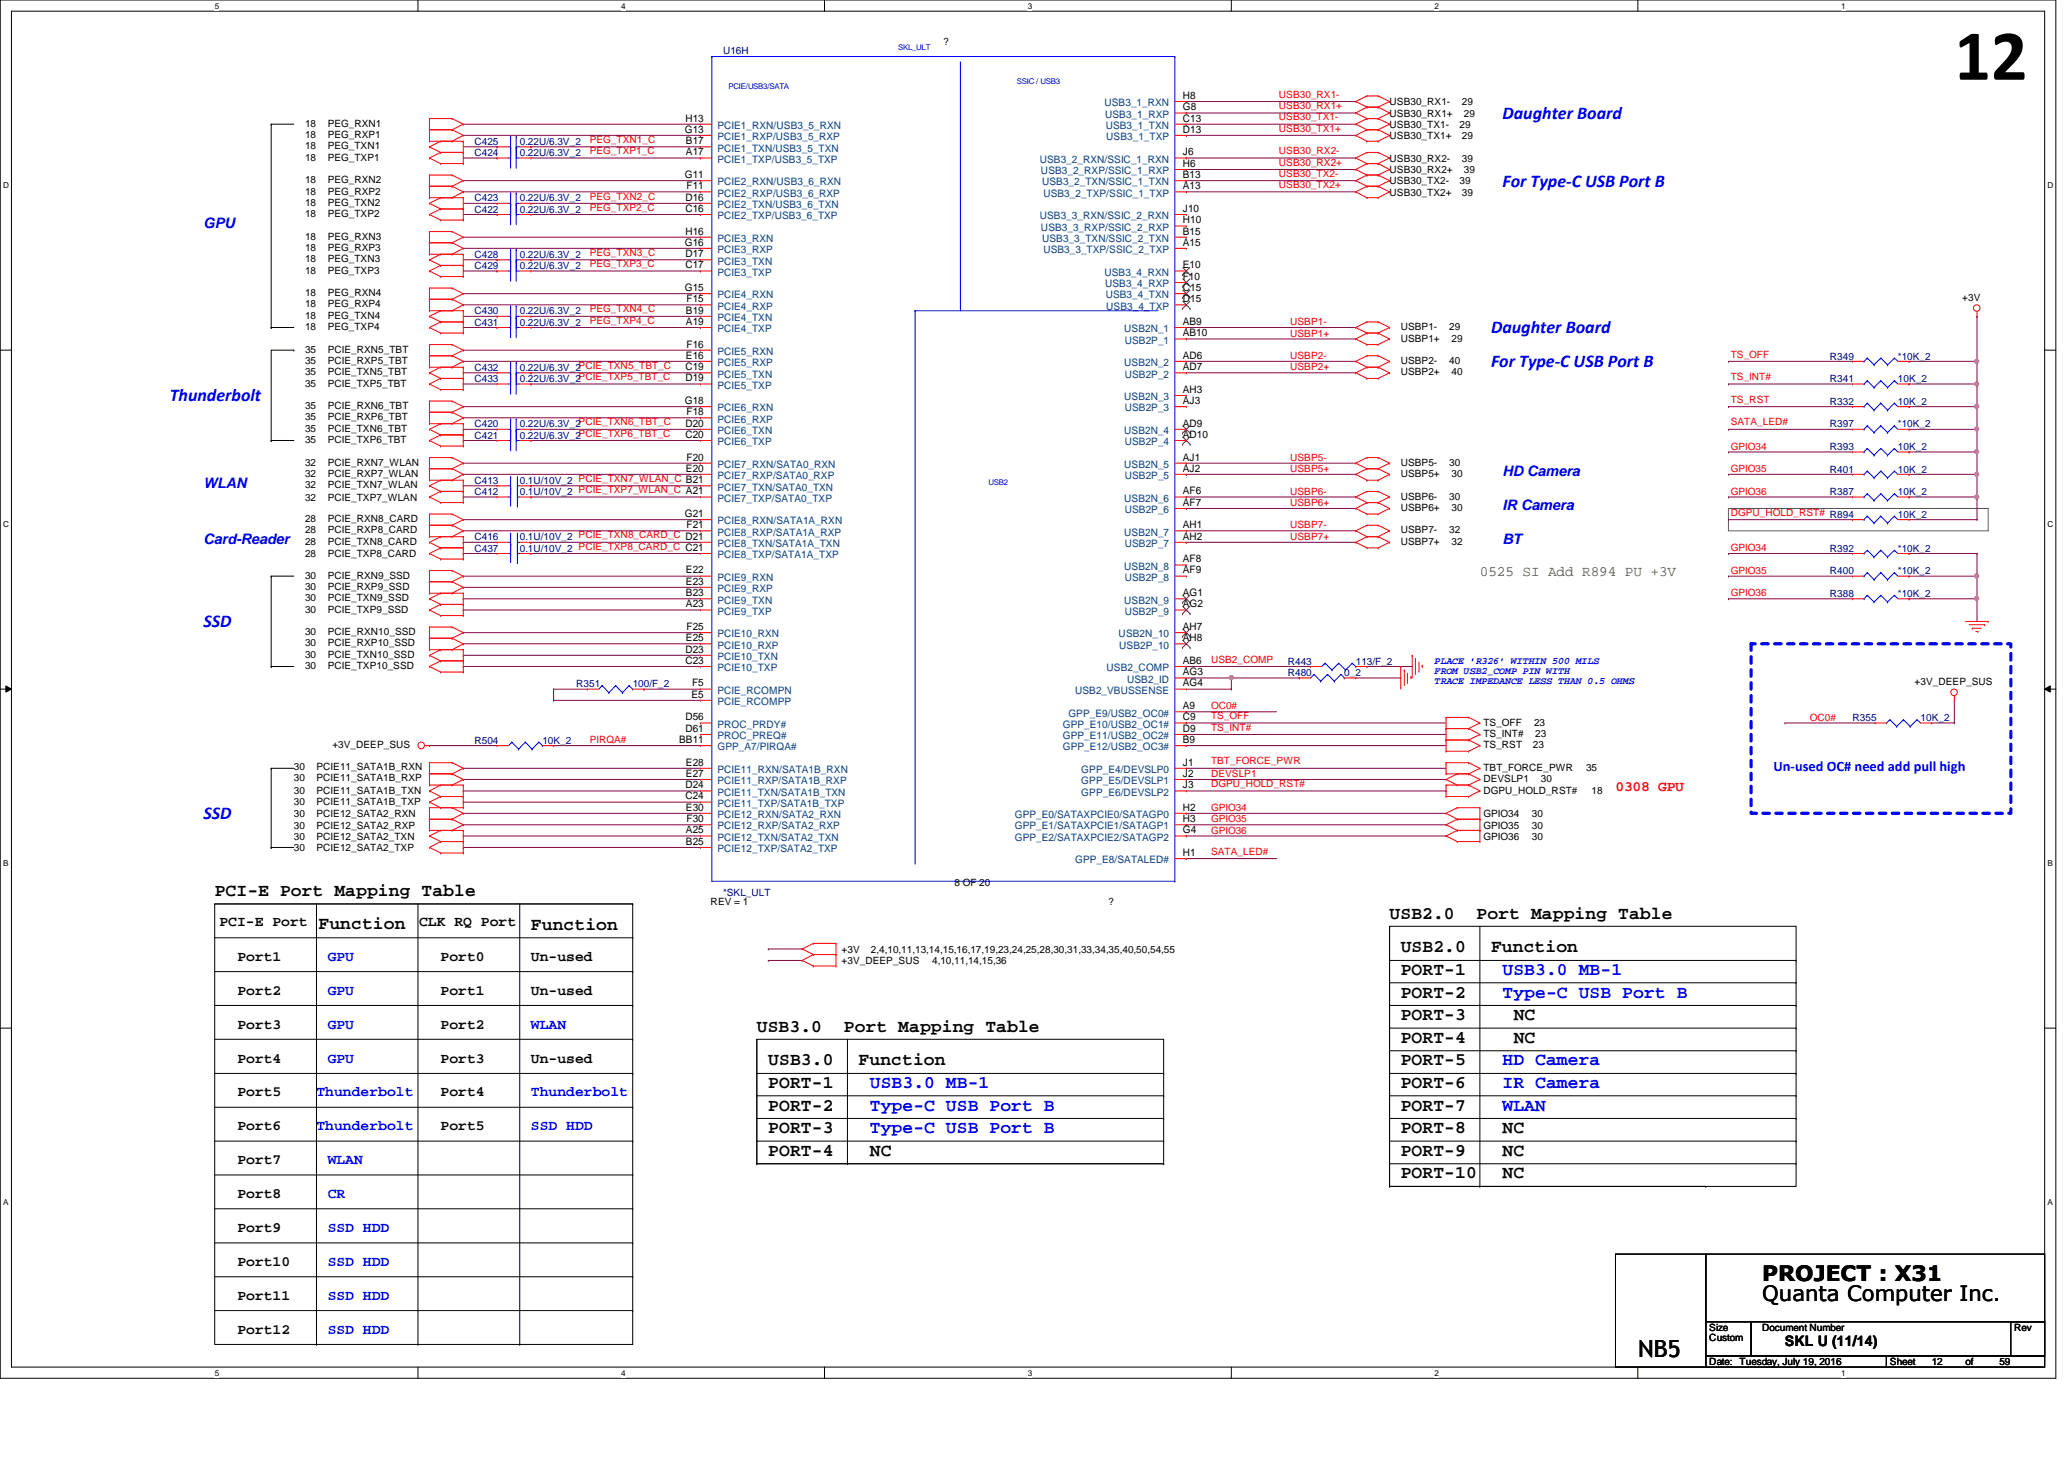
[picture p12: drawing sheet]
<svg xmlns="http://www.w3.org/2000/svg" width="297mm" height="210mm" viewBox="0 0 297 210" stroke-linecap="round" stroke-linejoin="round" font-family="sans-serif">
<defs><g id="words">
<text font-size="10.4" x="281.3" y="11.5">12</text>
<text font-size="3.4" x="235.8" y="195.2">NB5</text>
<g font-size="3">
<text x="253.6" y="184.3">PROJECT : X31</text>
<text x="253.6" y="187.2">Quanta Computer Inc.</text>
</g>
<g font-size="2.6" fill="#00f">
<text x="216.2" y="17.1">Daughter Board</text>
<text x="216.2" y="26.8">For Type-C USB Port B</text>
<text x="214.6" y="48">Daughter Board</text>
<text x="214.6" y="52.8">For Type-C USB Port B</text>
<text x="24.4" y="57.7">Thunderbolt</text>
<text x="29.3" y="90.2">SSD</text>
<text x="29.3" y="117.9">SSD</text>
<text x="216.2" y="140.3">USB3.0 MB-1</text>
<text x="216.2" y="143.5">Type-C USB Port B</text>
<text x="216.2" y="153.3">HD Camera</text>
<text x="125.2" y="156.5">USB3.0 MB-1</text>
<text x="125.2" y="159.8">Type-C USB Port B</text>
<text x="216.2" y="156.5">IR Camera</text>
<text x="216.2" y="159.8">WLAN</text>
<text x="125.2" y="163">Type-C USB Port B</text>
</g>
<text font-size="2.6" fill="#fff" x="135" y="126">QCMC</text>
<g font-size="2.6">
<text x="30.9" y="128.9">PCI-E Port Mapping Table</text>
<text x="45.8" y="133.6">Function</text>
<text x="76.4" y="133.8">Function</text>
<text x="200" y="132.2">USB2.0</text>
<text x="201.6" y="137">USB2.0</text>
<text x="212.5" y="132.2">Port Mapping Table</text>
<text x="214.6" y="137">Function</text>
<text x="201.6" y="140.3">PORT-1</text>
<text x="201.6" y="143.5">PORT-2</text>
<text x="108.9" y="148.4">USB3.0</text>
<text x="121.5" y="148.4">Port Mapping Table</text>
<text x="201.6" y="146.8">PORT-3</text>
<text x="217.8" y="146.8">NC</text>
<text x="110.6" y="153.3">USB3.0</text>
<text x="123.6" y="153.3">Function</text>
<text x="201.6" y="150">PORT-4</text>
<text x="201.6" y="153.3">PORT-5</text>
<text x="217.8" y="150">NC</text>
<text x="110.6" y="156.5">PORT-1</text>
<text x="110.6" y="159.8">PORT-2</text>
<text x="201.6" y="156.5">PORT-6</text>
<text x="201.6" y="159.8">PORT-7</text>
<text x="110.6" y="163">PORT-3</text>
<text x="110.6" y="166.3">PORT-4</text>
<text x="125.2" y="166.3">NC</text>
<text x="201.6" y="163">PORT-8</text>
<text x="201.6" y="166.3">PORT-9</text>
<text x="216.2" y="166.3">NC</text>
<text x="216.2" y="163">NC</text>
<text x="201.6" y="169.5">PORT-10</text>
<text x="216.2" y="169.5">NC</text>
</g>
<g font-size="2.1" fill="#00f">
<text x="29.3" y="32.8">GPU</text>
<text x="29.3" y="70.1">WLAN</text>
<text x="216.2" y="68.5">HD Camera</text>
<text x="216.2" y="73.4">IR Camera</text>
<text x="29.3" y="78.3">Card-Reader</text>
<text x="216.2" y="78.3">BT</text>
<text x="255.2" y="110.9">Un-used OC# need add pull high</text>
<text x="47.2" y="143.1">GPU</text>
<text x="47.2" y="138.2">GPU</text>
<text x="47.2" y="148">GPU</text>
<text x="76.4" y="148">WLAN</text>
<text x="47.2" y="152.9">GPU</text>
<text x="45.5" y="157.7">Thunderbolt</text>
<text x="76.4" y="157.7">Thunderbolt</text>
<text x="45.5" y="162.6">Thunderbolt</text>
<text x="47.2" y="167.5">WLAN</text>
<text x="76.4" y="162.6">SSD HDD</text>
<text x="47.2" y="172.4">CR</text>
<text x="47.2" y="177.2">SSD HDD</text>
<text x="47.2" y="182.1">SSD HDD</text>
<text x="47.2" y="187">SSD HDD</text>
<text x="47.2" y="191.9">SSD HDD</text>
</g>
<text font-size="2.1" fill="#808000" x="213" y="82.9">0525 SI Add R894 PU +3V</text>
<text font-size="2.1" fill="#f00" x="232.5" y="113.8">0308 GPU</text>
<g font-size="2.1">
<text x="31.6" y="133.2">PCI-E Port</text>
<text x="60.3" y="133.2">CLK RQ Port</text>
<text x="34.2" y="138.2">Port1</text>
<text x="34.2" y="143.1">Port2</text>
<text x="63.4" y="138.2">Port0</text>
<text x="63.4" y="143.1">Port1</text>
<text x="76.4" y="138.2">Un-used</text>
<text x="76.4" y="143.1">Un-used</text>
<text x="34.2" y="148">Port3</text>
<text x="63.4" y="148">Port2</text>
<text x="34.2" y="152.9">Port4</text>
<text x="63.4" y="152.9">Port3</text>
<text x="76.4" y="152.9">Un-used</text>
<text x="34.2" y="157.7">Port5</text>
<text x="63.4" y="157.7">Port4</text>
<text x="34.2" y="162.6">Port6</text>
<text x="34.2" y="167.5">Port7</text>
<text x="63.4" y="162.6">Port5</text>
<text x="34.2" y="172.4">Port8</text>
<text x="34.2" y="177.2">Port9</text>
<text x="34.2" y="182.1">Port10</text>
<text x="34.2" y="187">Port11</text>
<text x="34.2" y="191.9">Port12</text>
<text x="256.9" y="193.7">SKL U (11/14)</text>
</g>
<g font-size="1.5">
<text x="98.6" y="17.5">H13</text>
<text x="170.2" y="14.2">H8</text>
<text x="170.2" y="15.9">G8</text>
<text x="170.2" y="17.5">C13</text>
<text x="98.5" y="19.1">G13</text>
<text x="98.7" y="20.7">B17</text>
<text x="98.7" y="22.4">A17</text>
<text x="170.2" y="19.1">D13</text>
<text x="170.2" y="22.4">J6</text>
<text x="98.5" y="25.6">G11</text>
<text x="98.6" y="28.9">D16</text>
<text x="98.8" y="27.2">F11</text>
<text x="170.2" y="24">H6</text>
<text x="170.2" y="25.6">B13</text>
<text x="170.2" y="27.2">A13</text>
<text x="98.5" y="35.3">G16</text>
<text x="98.6" y="30.5">C16</text>
<text x="98.6" y="33.7">H16</text>
<text x="170.2" y="30.5">J10</text>
<text x="170.2" y="32.1">H10</text>
<text x="170.2" y="33.7">B15</text>
<text x="170.2" y="35.3">A15</text>
<text x="98.5" y="41.9">G15</text>
<text x="98.6" y="37">D17</text>
<text x="98.6" y="38.6">C17</text>
<text x="170.2" y="38.6">E10</text>
<text x="170.2" y="40.3">F10</text>
<text x="170.2" y="41.9">C15</text>
<text x="98.7" y="45.1">B19</text>
<text x="98.7" y="46.7">A19</text>
<text x="98.8" y="43.5">F15</text>
<text x="170.2" y="43.5">D15</text>
<text x="170.2" y="46.7">AB9</text>
<text x="98.6" y="53.3">C19</text>
<text x="98.7" y="51.6">E16</text>
<text x="98.8" y="50">F16</text>
<text x="170.2" y="48.4">AB10</text>
<text x="170.2" y="51.6">AD6</text>
<text x="170.2" y="53.3">AD7</text>
<text x="98.5" y="58.1">G18</text>
<text x="98.6" y="54.9">D19</text>
<text x="98.8" y="59.7">F18</text>
<text x="170.2" y="56.5">AH3</text>
<text x="170.2" y="58.1">AJ3</text>
<text x="98.6" y="61.4">D20</text>
<text x="98.6" y="63">C20</text>
<text x="170.2" y="61.4">AD9</text>
<text x="170.2" y="63">AD10</text>
<text x="98.7" y="67.9">E20</text>
<text x="98.8" y="66.3">F20</text>
<text x="170.2" y="66.3">AJ1</text>
<text x="170.2" y="67.9">AJ2</text>
<text x="170.2" y="71.1">AF6</text>
<text x="98.5" y="74.4">G21</text>
<text x="98.8" y="76">F21</text>
<text x="170.2" y="72.8">AF7</text>
<text x="170.2" y="76">AH1</text>
<text x="170.2" y="77.6">AH2</text>
<text x="98.7" y="82.5">E22</text>
<text x="170.2" y="80.9">AF8</text>
<text x="170.2" y="82.5">AF9</text>
<text x="98.7" y="84.1">E23</text>
<text x="98.7" y="85.8">B23</text>
<text x="98.7" y="87.4">A23</text>
<text x="170.2" y="85.8">AG1</text>
<text x="170.2" y="87.4">AG2</text>
<text x="98.6" y="93.9">D23</text>
<text x="98.6" y="95.5">C23</text>
<text x="98.7" y="92.2">E25</text>
<text x="98.8" y="90.6">F25</text>
<text x="170.2" y="90.6">AH7</text>
<text x="170.2" y="92.2">AH8</text>
<text x="170.2" y="95.5">AB6</text>
<text x="99.5" y="100.4">E5</text>
<text x="99.6" y="98.8">F5</text>
<text x="170.2" y="97.2">AG3</text>
<text x="170.2" y="98.8">AG4</text>
<text x="97.7" y="106.9">BB11</text>
<text x="98.6" y="103.6">D56</text>
<text x="98.6" y="105.3">D61</text>
<text x="170.2" y="102">A9</text>
<text x="170.2" y="103.6">C9</text>
<text x="170.2" y="105.3">D9</text>
<text x="170.2" y="106.9">B9</text>
<text x="98.6" y="113.4">D24</text>
<text x="98.7" y="110.2">E28</text>
<text x="98.7" y="111.8">E27</text>
<text x="170.2" y="110.2">J1</text>
<text x="170.2" y="111.8">J2</text>
<text x="170.2" y="113.4">J3</text>
<text x="98.6" y="115">C24</text>
<text x="98.7" y="116.6">E30</text>
<text x="98.7" y="119.9">A25</text>
<text x="98.8" y="118.3">F30</text>
<text x="170.2" y="116.6">H2</text>
<text x="170.2" y="118.3">H3</text>
<text x="170.2" y="119.9">G4</text>
<text x="98.7" y="121.5">B25</text>
<text x="170.2" y="123.1">H1</text>
</g>
<g font-size="1.5" fill="#004080">
<text x="159" y="15.3">USB3_1_RXN</text>
<text x="159" y="16.9">USB3_1_RXP</text>
<text x="103.2" y="18.5">PCIE1_RXN/USB3_5_RXN</text>
<text x="103.2" y="20.2">PCIE1_RXP/USB3_5_RXP</text>
<text x="103.2" y="21.8">PCIE1_TXN/USB3_5_TXN</text>
<text x="103.2" y="23.4">PCIE1_TXP/USB3_5_TXP</text>
<text x="149.6" y="23.4">USB3_2_RXN/SSIC_1_RXN</text>
<text x="159.1" y="18.5">USB3_1_TXN</text>
<text x="159.2" y="20.2">USB3_1_TXP</text>
<text x="103.2" y="26.7">PCIE2_RXN/USB3_6_RXN</text>
<text x="103.2" y="28.3">PCIE2_RXP/USB3_6_RXP</text>
<text x="103.2" y="29.9">PCIE2_TXN/USB3_6_TXN</text>
<text x="149.8" y="25.1">USB3_2_RXP/SSIC_1_RXP</text>
<text x="150" y="26.7">USB3_2_TXN/SSIC_1_TXN</text>
<text x="150.2" y="28.3">USB3_2_TXP/SSIC_1_TXP</text>
<text x="103.2" y="31.5">PCIE2_TXP/USB3_6_TXP</text>
<text x="103.2" y="34.8">PCIE3_RXN</text>
<text x="149.6" y="31.5">USB3_3_RXN/SSIC_2_RXN</text>
<text x="149.8" y="33.2">USB3_3_RXP/SSIC_2_RXP</text>
<text x="150" y="34.8">USB3_3_TXN/SSIC_2_TXN</text>
<text x="103.2" y="36.4">PCIE3_RXP</text>
<text x="103.2" y="38.1">PCIE3_TXN</text>
<text x="103.2" y="39.7">PCIE3_TXP</text>
<text x="150.2" y="36.4">USB3_3_TXP/SSIC_2_TXP</text>
<text x="159" y="39.7">USB3_4_RXN</text>
<text x="159" y="41.3">USB3_4_RXP</text>
<text x="103.2" y="42.9">PCIE4_RXN</text>
<text x="103.2" y="44.5">PCIE4_RXP</text>
<text x="103.2" y="46.2">PCIE4_TXN</text>
<text x="103.2" y="47.8">PCIE4_TXP</text>
<text x="159.1" y="42.9">USB3_4_TXN</text>
<text x="159.2" y="44.5">USB3_4_TXP</text>
<text x="161.8" y="47.8">USB2N_1</text>
<text x="103.2" y="51.1">PCIE5_RXN</text>
<text x="103.2" y="52.7">PCIE5_RXP</text>
<text x="161.8" y="52.7">USB2N_2</text>
<text x="161.9" y="49.4">USB2P_1</text>
<text x="103.2" y="54.3">PCIE5_TXN</text>
<text x="103.2" y="55.9">PCIE5_TXP</text>
<text x="103.2" y="59.2">PCIE6_RXN</text>
<text x="161.8" y="57.6">USB2N_3</text>
<text x="161.9" y="54.3">USB2P_2</text>
<text x="161.9" y="59.2">USB2P_3</text>
<text x="103.2" y="60.8">PCIE6_RXP</text>
<text x="103.2" y="62.4">PCIE6_TXN</text>
<text x="103.2" y="64.1">PCIE6_TXP</text>
<text x="161.8" y="62.4">USB2N_4</text>
<text x="161.9" y="64.1">USB2P_4</text>
<text x="103.2" y="67.3">PCIE7_RXN/SATA0_RXN</text>
<text x="103.2" y="68.9">PCIE7_RXP/SATA0_RXP</text>
<text x="103.2" y="70.6">PCIE7_TXN/SATA0_TXN</text>
<text x="161.8" y="67.3">USB2N_5</text>
<text x="161.9" y="68.9">USB2P_5</text>
<text x="103.2" y="72.2">PCIE7_TXP/SATA0_TXP</text>
<text x="103.2" y="75.4">PCIE8_RXN/SATA1A_RXN</text>
<text x="103.2" y="77">PCIE8_RXP/SATA1A_RXP</text>
<text x="161.8" y="72.2">USB2N_6</text>
<text x="161.8" y="77">USB2N_7</text>
<text x="161.9" y="73.8">USB2P_6</text>
<text x="103.2" y="78.7">PCIE8_TXN/SATA1A_TXN</text>
<text x="103.2" y="80.3">PCIE8_TXP/SATA1A_TXP</text>
<text x="103.2" y="83.6">PCIE9_RXN</text>
<text x="161.8" y="82">USB2N_8</text>
<text x="161.9" y="78.7">USB2P_7</text>
<text x="161.9" y="83.6">USB2P_8</text>
<text x="103.2" y="85.2">PCIE9_RXP</text>
<text x="103.2" y="86.8">PCIE9_TXN</text>
<text x="103.2" y="88.4">PCIE9_TXP</text>
<text x="161.8" y="86.8">USB2N_9</text>
<text x="161.9" y="88.4">USB2P_9</text>
<text x="103.2" y="91.7">PCIE10_RXN</text>
<text x="103.2" y="93.3">PCIE10_RXP</text>
<text x="103.2" y="95">PCIE10_TXN</text>
<text x="161" y="91.7">USB2N_10</text>
<text x="161.1" y="93.3">USB2P_10</text>
<text x="103.2" y="96.6">PCIE10_TXP</text>
<text x="103.2" y="99.8">PCIE_RCOMPN</text>
<text x="103.2" y="101.4">PCIE_RCOMPP</text>
<text x="154.7" y="99.8">USB2_VBUSSENSE</text>
<text x="159.3" y="96.6">USB2_COMP</text>
<text x="162.2" y="98.2">USB2_ID</text>
<text x="103.2" y="104.7">PROC_PRDY#</text>
<text x="103.2" y="106.3">PROC_PREQ#</text>
<text x="103.2" y="107.9">GPP_A7/PIRQA#</text>
<text x="152.9" y="104.7">GPP_E10/USB2_OC1#</text>
<text x="152.9" y="106.3">GPP_E11/USB2_OC2#</text>
<text x="152.9" y="107.9">GPP_E12/USB2_OC3#</text>
<text x="153.8" y="103.1">GPP_E9/USB2_OC0#</text>
<text x="103.2" y="111.2">PCIE11_RXN/SATA1B_RXN</text>
<text x="103.2" y="112.8">PCIE11_RXP/SATA1B_RXP</text>
<text x="155.6" y="111.2">GPP_E4/DEVSLP0</text>
<text x="155.6" y="112.8">GPP_E5/DEVSLP1</text>
<text x="103.2" y="114.5">PCIE11_TXN/SATA1B_TXN</text>
<text x="103.2" y="116.1">PCIE11_TXP/SATA1B_TXP</text>
<text x="103.2" y="117.7">PCIE12_RXN/SATA2_RXN</text>
<text x="103.2" y="119.3">PCIE12_RXP/SATA2_RXP</text>
<text x="146" y="117.7">GPP_E0/SATAXPCIE0/SATAGP0</text>
<text x="146" y="119.3">GPP_E1/SATAXPCIE1/SATAGP1</text>
<text x="155.6" y="114.5">GPP_E6/DEVSLP2</text>
<text x="103.2" y="120.9">PCIE12_TXN/SATA2_TXN</text>
<text x="103.2" y="122.6">PCIE12_TXP/SATA2_TXP</text>
<text x="146" y="120.9">GPP_E2/SATAXPCIE2/SATAGP2</text>
<text x="154.7" y="124.2">GPP_E8/SATALED#</text>
</g>
<g font-size="1.4" fill="#000080">
<text x="104.1" y="7.8">U16H</text>
<text x="68.3" y="20.8">C425</text>
<text x="68.3" y="22.5">C424</text>
<text x="74.8" y="20.8">0.22U/6.3V_2</text>
<text x="74.8" y="22.5">0.22U/6.3V_2</text>
<text x="68.3" y="29">C423</text>
<text x="74.8" y="29">0.22U/6.3V_2</text>
<text x="68.3" y="30.6">C422</text>
<text x="74.8" y="30.6">0.22U/6.3V_2</text>
<text x="68.3" y="38.7">C429</text>
<text x="68.3" y="37.1">C428</text>
<text x="74.8" y="38.7">0.22U/6.3V_2</text>
<text x="74.8" y="37.1">0.22U/6.3V_2</text>
<text x="68.3" y="45.2">C430</text>
<text x="68.3" y="46.9">C431</text>
<text x="74.8" y="45.2">0.22U/6.3V_2</text>
<text x="74.8" y="46.9">0.22U/6.3V_2</text>
<text x="68.3" y="53.3">C432</text>
<text x="74.8" y="53.3">0.22U/6.3V_2PCIE_TXN5_TBT_C</text>
<text x="263.4" y="51.7">R349</text>
<text x="273.1" y="51.7">*10K_2</text>
<text x="68.3" y="55">C433</text>
<text x="74.8" y="55">0.22U/6.3V_2PCIE_TXP5_TBT_C</text>
<text x="263.4" y="58.3">R332</text>
<text x="263.4" y="55">R341</text>
<text x="273.1" y="58.3">10K_2</text>
<text x="273.1" y="55">10K_2</text>
<text x="68.3" y="61.5">C420</text>
<text x="68.3" y="63.1">C421</text>
<text x="74.8" y="61.5">0.22U/6.3V_2PCIE_TXN6_TBT_C</text>
<text x="74.8" y="63.1">0.22U/6.3V_2PCIE_TXP6_TBT_C</text>
<text x="263.4" y="61.5">R397</text>
<text x="263.4" y="64.7">R393</text>
<text x="273.1" y="61.5">*10K_2</text>
<text x="273.1" y="64.7">10K_2</text>
<text x="68.3" y="71.2">C412</text>
<text x="68.3" y="69.6">C413</text>
<text x="74.8" y="71.2">0.1U/10V_2 PCIE_TXP7_WLAN_C A21</text>
<text x="74.8" y="69.6">0.1U/10V_2 PCIE_TXN7_WLAN_C B21</text>
<text x="263.4" y="68">R401</text>
<text x="263.4" y="71.2">R387</text>
<text x="273.1" y="68">10K_2</text>
<text x="273.1" y="71.2">10K_2</text>
<text x="68.3" y="77.7">C416</text>
<text x="74.8" y="77.7">0.1U/10V_2 PCIE_TXN8_CARD_C D21</text>
<text x="273.1" y="74.5">10K_2</text>
<text x="68.3" y="79.4">C437</text>
<text x="74.8" y="79.4">0.1U/10V_2 PCIE_TXP8_CARD_C C21</text>
<text x="263.4" y="79.4">R392</text>
<text x="263.4" y="82.6">R400</text>
<text x="273.1" y="79.4">*10K_2</text>
<text x="273.1" y="82.6">*10K_2</text>
<text x="263.4" y="85.9">R388</text>
<text x="273.1" y="85.9">*10K_2</text>
<text x="185.3" y="95.6">R443</text>
<text x="195.1" y="95.6">113/F_2</text>
<text x="82.9" y="98.9">R351</text>
<text x="91.1" y="98.9">100/F_2</text>
<text x="185.3" y="97.2">R480</text>
<text x="193.5" y="97.2">0_2</text>
<text x="68.3" y="107">R504</text>
<text x="78.1" y="107">10K_2</text>
<text x="266.6" y="103.8">R355</text>
<text x="276.4" y="103.8">10K_2</text>
<text x="104.1" y="128.9">*SKL_ULT</text>
</g>
<g font-size="1.4">
<text x="135.8" y="6.5">?</text>
<text x="200" y="15.2">USB30_RX1-</text>
<text x="200" y="16.8">USB30_RX1+</text>
<text x="210.4" y="15.2">29</text>
<text x="210.7" y="16.8">29</text>
<text x="43.9" y="18.2">18</text>
<text x="43.9" y="19.9">18</text>
<text x="43.9" y="21.5">18</text>
<text x="43.9" y="23.1">18</text>
<text x="47.2" y="18.2">PEG_RXN1</text>
<text x="47.2" y="19.9">PEG_RXP1</text>
<text x="47.2" y="21.5">PEG_TXN1</text>
<text x="47.2" y="23.1">PEG_TXP1</text>
<text x="200" y="18.4">USB30_TX1-</text>
<text x="200" y="20">USB30_TX1+</text>
<text x="200" y="23.3">USB30_RX2-</text>
<text x="210.1" y="18.4">29</text>
<text x="210.4" y="23.3">39</text>
<text x="210.4" y="20">29</text>
<text x="43.9" y="28">18</text>
<text x="43.9" y="26.4">18</text>
<text x="43.9" y="29.6">18</text>
<text x="47.2" y="28">PEG_RXP2</text>
<text x="47.2" y="26.4">PEG_RXN2</text>
<text x="47.2" y="29.6">PEG_TXN2</text>
<text x="200" y="24.9">USB30_RX2+</text>
<text x="200" y="26.5">USB30_TX2-</text>
<text x="200" y="28.2">USB30_TX2+</text>
<text x="210.1" y="26.5">39</text>
<text x="210.4" y="28.2">39</text>
<text x="210.7" y="24.9">39</text>
<text x="43.9" y="31.2">18</text>
<text x="43.9" y="34.5">18</text>
<text x="47.2" y="31.2">PEG_TXP2</text>
<text x="47.2" y="34.5">PEG_RXN3</text>
<text x="43.9" y="36.1">18</text>
<text x="43.9" y="37.8">18</text>
<text x="43.9" y="39.4">18</text>
<text x="47.2" y="36.1">PEG_RXP3</text>
<text x="47.2" y="37.8">PEG_TXN3</text>
<text x="47.2" y="39.4">PEG_TXP3</text>
<text x="43.9" y="44.2">18</text>
<text x="43.9" y="42.6">18</text>
<text x="43.9" y="45.9">18</text>
<text x="43.9" y="47.5">18</text>
<text x="47.2" y="44.2">PEG_RXP4</text>
<text x="47.2" y="42.6">PEG_RXN4</text>
<text x="47.2" y="45.9">PEG_TXN4</text>
<text x="47.2" y="47.5">PEG_TXP4</text>
<text x="201.6" y="47.5">USBP1-</text>
<text x="208.6" y="47.5">29</text>
<text x="282.4" y="43.3">+3V</text>
<text x="43.9" y="50.8">35</text>
<text x="43.9" y="52.4">35</text>
<text x="47.2" y="50.8">PCIE_RXN5_TBT</text>
<text x="47.2" y="52.4">PCIE_RXP5_TBT</text>
<text x="201.6" y="49.1">USBP1+</text>
<text x="201.6" y="52.4">USBP2-</text>
<text x="208.6" y="52.4">40</text>
<text x="208.9" y="49.1">29</text>
<text x="43.9" y="54">35</text>
<text x="43.9" y="55.6">35</text>
<text x="43.9" y="58.9">35</text>
<text x="47.2" y="54">PCIE_TXN5_TBT</text>
<text x="47.2" y="55.6">PCIE_TXP5_TBT</text>
<text x="47.2" y="58.9">PCIE_RXN6_TBT</text>
<text x="201.6" y="54">USBP2+</text>
<text x="208.9" y="54">40</text>
<text x="43.9" y="60.5">35</text>
<text x="43.9" y="62.1">35</text>
<text x="43.9" y="63.8">35</text>
<text x="47.2" y="60.5">PCIE_RXP6_TBT</text>
<text x="47.2" y="62.1">PCIE_TXN6_TBT</text>
<text x="47.2" y="63.8">PCIE_TXP6_TBT</text>
<text x="43.9" y="70.3">32</text>
<text x="43.9" y="67">32</text>
<text x="43.9" y="68.6">32</text>
<text x="47.2" y="70.3">PCIE_TXN7_WLAN</text>
<text x="47.2" y="67">PCIE_RXN7_WLAN</text>
<text x="47.2" y="68.6">PCIE_RXP7_WLAN</text>
<text x="201.6" y="71.9">USBP6-</text>
<text x="201.6" y="67">USBP5-</text>
<text x="201.6" y="68.6">USBP5+</text>
<text x="208.6" y="71.9">30</text>
<text x="208.6" y="67">30</text>
<text x="208.9" y="68.6">30</text>
<text x="43.9" y="72.1">32</text>
<text x="43.9" y="75.1">28</text>
<text x="43.9" y="76.8">28</text>
<text x="47.2" y="72.1">PCIE_TXP7_WLAN</text>
<text x="47.2" y="75.1">PCIE_RXN8_CARD</text>
<text x="47.2" y="76.8">PCIE_RXP8_CARD</text>
<text x="201.6" y="73.5">USBP6+</text>
<text x="201.6" y="76.8">USBP7-</text>
<text x="208.6" y="76.8">32</text>
<text x="208.9" y="73.5">30</text>
<text x="43.9" y="83.3">30</text>
<text x="43.9" y="78.4">28</text>
<text x="43.9" y="80.2">28</text>
<text x="47.2" y="83.3">PCIE_RXN9_SSD</text>
<text x="47.2" y="78.4">PCIE_TXN8_CARD</text>
<text x="47.2" y="80.2">PCIE_TXP8_CARD</text>
<text x="201.6" y="78.4">USBP7+</text>
<text x="208.9" y="78.4">32</text>
<text x="43.9" y="84.9">30</text>
<text x="43.9" y="88.1">30</text>
<text x="43.9" y="86.5">30</text>
<text x="47.2" y="84.9">PCIE_RXP9_SSD</text>
<text x="47.2" y="88.1">PCIE_TXP9_SSD</text>
<text x="47.2" y="86.5">PCIE_TXN9_SSD</text>
<text x="43.9" y="93">30</text>
<text x="43.9" y="91.4">30</text>
<text x="43.9" y="94.7">30</text>
<text x="47.2" y="93">PCIE_RXP10_SSD</text>
<text x="47.2" y="91.4">PCIE_RXN10_SSD</text>
<text x="47.2" y="94.7">PCIE_TXN10_SSD</text>
<text x="43.9" y="96.3">30</text>
<text x="47.2" y="96.3">PCIE_TXP10_SSD</text>
<text x="275.5" y="98.6">+3V_DEEP_SUS</text>
<text x="47.8" y="107.7">+3V_DEEP_SUS</text>
<text x="213.5" y="104.4">TS_OFF</text>
<text x="213.5" y="106">TS_INT#</text>
<text x="213.5" y="107.7">TS_RST</text>
<text x="220.6" y="107.7">23</text>
<text x="220.8" y="104.4">23</text>
<text x="220.9" y="106">23</text>
<text x="42.3" y="110.7">30</text>
<text x="42.3" y="112.4">30</text>
<text x="45.5" y="110.7">PCIE11_SATA1B_RXN</text>
<text x="45.5" y="112.4">PCIE11_SATA1B_RXP</text>
<text x="213.5" y="112.5">DEVSLP1</text>
<text x="213.5" y="110.9">TBT_FORCE_PWR</text>
<text x="221.7" y="112.5">30</text>
<text x="228.3" y="110.9">35</text>
<text x="42.3" y="117.6">30</text>
<text x="42.3" y="119.2">30</text>
<text x="42.3" y="114.2">30</text>
<text x="42.3" y="115.8">30</text>
<text x="45.5" y="117.6">PCIE12_SATA2_RXN</text>
<text x="45.5" y="119.2">PCIE12_SATA2_RXP</text>
<text x="45.5" y="114.2">PCIE11_SATA1B_TXN</text>
<text x="45.5" y="115.8">PCIE11_SATA1B_TXP</text>
<text x="213.5" y="117.6">GPIO34</text>
<text x="213.5" y="119.2">GPIO35</text>
<text x="213.5" y="114.2">DGPU_HOLD_RST#</text>
<text x="220.5" y="117.6">30</text>
<text x="220.5" y="119.2">30</text>
<text x="229.1" y="114.2">18</text>
<text x="42.3" y="120.8">30</text>
<text x="42.3" y="122.4">30</text>
<text x="45.5" y="120.8">PCIE12_SATA2_TXN</text>
<text x="45.5" y="122.4">PCIE12_SATA2_TXP</text>
<text x="213.5" y="120.8">GPIO36</text>
<text x="220.5" y="120.8">30</text>
<text x="102.3" y="130.3">REV = 1</text>
<text x="137.4" y="127.5">8 OF 20</text>
<text x="159.5" y="130.3">?</text>
<text x="121.1" y="137.1">+3V</text>
<text x="125.3" y="137.1">2,4,10,11,13,14,15,16,17,19,23,24,25,28,30,31,33,34,35,40,50,54,55</text>
<text x="121.1" y="138.7">+3V_DEEP_SUS</text>
<text x="134.2" y="138.7">4,10,11,14,15,36</text>
<text x="246" y="191.5">Size</text>
<text x="253.6" y="191.5">Document Number</text>
<text x="289.9" y="191.5">Rev</text>
<text x="246" y="196.4">Date: Tuesday, July 19, 2016</text>
<text x="246" y="193">Custom</text>
<text x="272" y="196.4">Sheet</text>
<text x="278" y="196.4">12</text>
<text x="282.9" y="196.4">of</text>
<text x="287.7" y="196.4">59</text>
</g>
<g font-size="1.4" fill="#f00">
<text x="184.1" y="14.1">USB30_RX1-</text>
<text x="184.1" y="15.7">USB30_RX1+</text>
<text x="184.1" y="17.3">USB30_TX1-</text>
<text x="84.9" y="22.2">PEG_TXP1_C</text>
<text x="84.9" y="20.6">PEG_TXN1_C</text>
<text x="184.1" y="18.9">USB30_TX1+</text>
<text x="184.1" y="22.2">USB30_RX2-</text>
<text x="184.1" y="23.8">USB30_RX2+</text>
<text x="84.9" y="28.7">PEG_TXN2_C</text>
<text x="184.1" y="25.4">USB30_TX2-</text>
<text x="184.1" y="27.1">USB30_TX2+</text>
<text x="84.9" y="30.3">PEG_TXP2_C</text>
<text x="84.9" y="38.4">PEG_TXP3_C</text>
<text x="84.9" y="36.8">PEG_TXN3_C</text>
<text x="84.9" y="46.6">PEG_TXP4_C</text>
<text x="84.9" y="45">PEG_TXN4_C</text>
<text x="185.7" y="46.8">USBP1-</text>
<text x="185.7" y="48.4">USBP1+</text>
<text x="185.7" y="51.6">USBP2-</text>
<text x="185.7" y="53.3">USBP2+</text>
<text x="249.1" y="51.4">TS_OFF</text>
<text x="249.1" y="54.7">TS_INT#</text>
<text x="249.1" y="58">TS_RST</text>
<text x="249.1" y="61.2">SATA_LED#</text>
<text x="249.1" y="64.7">GPIO34</text>
<text x="185.7" y="71.2">USBP6-</text>
<text x="185.7" y="66.3">USBP5-</text>
<text x="185.7" y="67.9">USBP5+</text>
<text x="249.1" y="71.2">GPIO36</text>
<text x="249.1" y="67.9">GPIO35</text>
<text x="185.7" y="72.8">USBP6+</text>
<text x="185.7" y="76">USBP7-</text>
<text x="185.7" y="77.7">USBP7+</text>
<text x="249.1" y="74.2">DGPU_HOLD_RST# R894</text>
<text x="249.1" y="79.3">GPIO34</text>
<text x="249.1" y="82.5">GPIO35</text>
<text x="249.1" y="85.8">GPIO36</text>
<text x="174.3" y="95.3">USB2_COMP</text>
<text x="84.9" y="106.9">PIRQA#</text>
<text x="174.3" y="103.5">TS_OFF</text>
<text x="174.3" y="105.1">TS_INT#</text>
<text x="174.3" y="102.1">OC0#</text>
<text x="260.5" y="103.7">OC0#</text>
<text x="174.3" y="111.8">DEVSLP1</text>
<text x="174.3" y="110">TBT_FORCE_PWR</text>
<text x="174.3" y="113.2">DGPU_HOLD_RST#</text>
<text x="174.3" y="118.3">GPIO35</text>
<text x="174.3" y="119.9">GPIO36</text>
<text x="174.3" y="116.7">GPIO34</text>
<text x="174.3" y="123">SATA_LED#</text>
</g>
<g font-size="1.4" fill="#00f">
<text x="206.5" y="95.5">PLACE 'R326' WITHIN 500 MILS</text>
<text x="206.5" y="96.9">FROM USB2_COMP PIN WITH</text>
<text x="206.5" y="98.3">TRACE IMPEDANCE LESS THAN 0.5 OHMS</text>
</g>
<g font-size="1.2">
<text x="30.9" y="1.2">5</text>
<text x="89.4" y="1.2">4</text>
<text x="147.9" y="1.2">3</text>
<text x="206.5" y="1.2">2</text>
<text x="265" y="1.2">1</text>
<text x=".5" y="27.1">D</text>
<text x="294.7" y="27.1">D</text>
<text x=".5" y="75.8">C</text>
<text x="294.7" y="75.8">C</text>
<text x=".5" y="124.6">B</text>
<text x="294.7" y="124.6">B</text>
<text x=".5" y="173.4">A</text>
<text x="294.7" y="173.4">A</text>
<text x="30.9" y="197.9">5</text>
<text x="89.4" y="197.9">4</text>
<text x="147.9" y="197.9">3</text>
<text x="206.5" y="197.9">2</text>
<text x="265" y="197.9">1</text>
</g>
<g font-size="1.1" fill="#00f">
<text x="129.2" y="7.2">SKL_ULT</text>
<text x="104.9" y="12.8">PCIE/USB3/SATA</text>
<text x="146.3" y="12">SSIC / USB3</text>
<text x="142.3" y="69.7">USB2</text>
</g>
</g></defs>
<path d="M0 0h295.9v198.3h-295.9zM1.6 1.6h292.7v195.1h-292.7z" fill="none" stroke="#000" stroke-width=".14"/>
<g fill="#fff">
<path d="M30.9 .2h.6v1.3h-.6z"/>
<path d="M30.9 196.8h.6v1.4h-.6z"/>
</g>
<path d="M60.2 0v1.6M60.2 196.7v1.6" fill="none" stroke="#000" stroke-width=".14"/>
<g fill="#fff">
<path d="M89.4 .2h.6v1.3h-.6z"/>
<path d="M89.4 196.8h.6v1.4h-.6z"/>
</g>
<path d="M118.7 0v1.6M118.7 196.7v1.6" fill="none" stroke="#000" stroke-width=".14"/>
<g fill="#fff">
<path d="M147.9 .2h.6v1.3h-.6z"/>
<path d="M147.9 196.8h.6v1.4h-.6z"/>
</g>
<path d="M177.2 0v1.6M177.2 196.7v1.6" fill="none" stroke="#000" stroke-width=".14"/>
<g fill="#fff">
<path d="M206.5 .2h.5v1.3h-.5z"/>
<path d="M206.5 196.8h.5v1.4h-.5z"/>
</g>
<path d="M235.7 0v1.6M235.7 196.7v1.6" fill="none" stroke="#000" stroke-width=".14"/>
<g fill="#fff">
<path d="M265 .2h.6v1.3h-.6z"/>
<path d="M265 196.8h.6v1.4h-.6z"/>
<path d="M.5 26h.8v1.3h-.8z"/>
<path d="M294.7 26h.8v1.3h-.8z"/>
<path d="M.5 74.8h.8v1.3h-.8z"/>
<path d="M294.7 74.8h.8v1.3h-.8z"/>
</g>
<path d="M0 50.4h1.6M294.3 50.4h1.6" fill="none" stroke="#000" stroke-width=".14"/>
<g fill="#fff">
<path d="M.5 123.5h.7v1.3h-.7z"/>
<path d="M294.7 123.5h.7v1.3h-.7z"/>
</g>
<path d="M0 99.1h1.6M.8 98.7l.8 .4-.8 .5zM294.3 99.1l.8-.4v.9zM294.3 99.1h1.6" fill="none" stroke="#000" stroke-width=".14"/>
<path d="M.8 98.7l.8 .4-.8 .5zM294.3 99.1l.8-.4v.9z" fill="#000"/>
<g fill="#fff">
<path d="M.5 172.3h.7v1.3h-.7z"/>
<path d="M294.7 172.3h.7v1.3h-.7z"/>
</g>
<g fill="none" stroke="#000" stroke-width=".14">
<path d="M39 17.9h.1M39 17.9v29.2M39 17.9h3.3M39 47.1h.1M39 47.1h3.3M42.3 50.4h.1M42.3 50.4h-3.3v13M39 63.4h.1M39 63.4h3.3M39 95.9h.1M39 82.9h.1M39 82.9v13"/>
<path d="M39 82.9h3.3M39 95.9h3.3M39 110.5h.1M39 110.5v11.4M39 110.5h3.3M30.9 130h60.2v63.4h-60.2zM30.9 134.9h60.2M30.9 130h60.2M30.9 139.8h60.2M39 121.9h.1M39 121.9h3.3M45.5 130v63.4"/>
<path d="M60.2 130v63.4M74.8 130v63.4M91.1 134.9h.1M91.1 130h.1M91.1 139.8h.1M200 133.3h58.5v37.4h-58.5zM200 138.2h58.5M200 133.3v37.4M213 133.3v37.4M258.5 138.2h.1M0 147.9h1.6M30.9 144.7h60.2"/>
<path d="M30.9 149.5h60.2M30.9 154.4h60.2M30.9 159.3h60.2M91.1 144.7h.1M91.1 149.5h.1M91.1 154.4h.1M91.1 159.3h.1M108.9 149.5h58.6v17.9h-58.6zM108.9 154.4h58.6M108.9 149.5v17.9M108.9 157.6h58.6M122 149.5v17.9"/>
<path d="M167.5 154.4h.1M167.5 157.6h.1M200 147.9h58.5M200 144.7h58.5M200 154.4h58.5M200 157.6h58.5M200 151.2h58.5M200 141.4h58.5M258.5 147.9h.1M258.5 151.2h.1M258.5 154.4h.1M258.5 157.6h.1"/>
<path d="M258.5 141.4h.1M258.5 144.7h.1M294.3 147.9h1.6M30.9 164.2h60.2M30.9 169h60.2M30.9 178.8h60.2M30.9 173.9h60.2M91.1 164.2h.1M91.1 169h.1M91.1 178.8h.1M91.1 173.9h.1M108.9 167.4h.1"/>
<path d="M108.9 164.2h58.6M108.9 167.4h58.6M108.9 160.9h58.6M122 167.4h.1M167.5 164.2h.1M167.5 167.4h.1M167.5 160.9h.1M200 170.7h.1M200 164.2h58.5M200 167.4h58.5M200 160.9h58.5M200 170.7h45.5"/>
<path d="M213 170.7h.1M245.5 170.7h.1M258.5 167.4h.1M258.5 160.9h.1M258.5 164.2h.1M30.9 188.6h60.2M30.9 183.7h60.2M45.5 193.4h.1M60.2 193.4h.1M74.8 193.4h.1M91.1 188.6h.1M91.1 183.7h.1"/>
</g>
<path d="M252 92.6h37.4v24.4h-37.4z" fill="none" stroke="#00f" stroke-width=".47" stroke-dasharray=".9 .9"/>
<path d="M248.7 73.2h37.4v3.2h-37.4z" fill="none" stroke="#808000" stroke-width=".14"/>
<g fill="none" stroke="#800040" stroke-width=".14">
<path d="M284.5 45.5h.1M284.5 45.5v6.5M79.7 99.1h.1M79.7 99.1h4.8M79.7 99.1v1.7M92.7 99.1h.1M92.7 99.1h8.1M170.7 95.9h.1M170.7 95.9h17.9M196.7 95.9h.1M196.7 95.9h6.5M79.7 100.8h.1"/>
<path d="M79.7 107.3h.1M79.7 100.8h21.1M79.7 107.3h21.1M170.7 104h.1M170.7 105.7h.1M170.7 112.1h.1M170.7 118.7h.1M170.7 104h37.4M170.7 105.7h37.4M170.7 112.1h37.4M170.7 118.7h37.4M170.7 123.5h.1"/>
<path d="M170.7 120.3h.1M170.7 123.5h13M170.7 120.3h37.4"/>
</g>
<circle cx="284.5" cy="52" r=".3" fill="#f0f"/>
<circle cx="284.5" cy="52" r=".3" fill="none" stroke="#f0f" stroke-width=".14"/>
<path d="M248.7 52h.1M248.7 55.2h.1M248.7 52h17.9M248.7 55.2h17.9M274.7 52h.1M274.7 55.2h.1M274.7 52h9.8M274.7 55.2h9.8" fill="none" stroke="#800040" stroke-width=".14"/>
<circle cx="284.5" cy="55.2" r=".3" fill="#f0f"/>
<circle cx="284.5" cy="55.2" r=".3" fill="none" stroke="#f0f" stroke-width=".14"/>
<path d="M248.7 58.5h.1M248.7 58.5h17.9M274.7 58.5h.1M274.7 58.5h9.8M284.5 52h.1M284.5 52v3.2" fill="none" stroke="#800040" stroke-width=".14"/>
<circle cx="284.5" cy="58.5" r=".31" fill="#f0f"/>
<circle cx="284.5" cy="58.5" r=".31" fill="none" stroke="#f0f" stroke-width=".14"/>
<path d="M284.5 55.2h.1M284.5 58.5h.1M284.5 55.2v9.8M248.7 61.8h.1M248.7 61.8h17.9M274.7 61.8h.1M274.7 61.8h9.8M284.5 61.8h.1" fill="none" stroke="#800040" stroke-width=".14"/>
<circle cx="284.5" cy="65" r=".3" fill="#f0f"/>
<circle cx="284.5" cy="65" r=".3" fill="none" stroke="#f0f" stroke-width=".14"/>
<circle cx="284.5" cy="61.7" r=".3" fill="#f0f"/>
<circle cx="284.5" cy="61.7" r=".3" fill="none" stroke="#f0f" stroke-width=".14"/>
<g fill="none" stroke="#800040" stroke-width=".14">
<path d="M170.7 14.6h.1M170.7 16.3h.1M170.7 17.9h.1M170.7 19.5h.1M170.7 14.6h24.4M170.7 16.3h24.4M170.7 17.9h24.4M170.7 19.5h24.4M170.7 47.1h.1M170.7 48.8h.1M170.7 47.1h24.4M170.7 48.8h24.4"/>
<path d="M170.7 71.5h.1M170.7 73.2h.1M170.7 76.4h.1M170.7 78h.1M170.7 71.5h24.4M170.7 73.2h24.4M170.7 76.4h24.4M170.7 78h24.4M248.7 79.6h.1M248.7 71.5h.1M248.7 71.5h17.9M248.7 79.6h17.9"/>
<path d="M274.7 79.6h.1M274.7 71.5h.1M274.7 79.6h9.8M284.5 68.2h.1M284.5 68.2v3.3h-9.8M284.5 82.9h.1M284.5 82.9v3.2M61.8 107.3h.1M61.8 107.3h9.7M170.7 117h.1M170.7 117h37.4"/>
</g>
<circle cx="284.5" cy="71.5" r=".3" fill="#f0f"/>
<circle cx="284.5" cy="71.5" r=".3" fill="none" stroke="#f0f" stroke-width=".14"/>
<path d="M248.7 82.9h.1M248.7 86.1h.1M248.7 82.9h17.9M248.7 86.1h17.9M274.7 82.9h.1M274.7 82.9h9.8" fill="none" stroke="#800040" stroke-width=".14"/>
<circle cx="284.5" cy="82.9" r=".31" fill="#f0f"/>
<circle cx="284.5" cy="82.9" r=".31" fill="none" stroke="#f0f" stroke-width=".14"/>
<path d="M274.7 86.1h.1M274.7 86.1h9.8M284.5 86.1h.1M284.5 86.1v3.3" fill="none" stroke="#800040" stroke-width=".14"/>
<circle cx="284.5" cy="86.1" r=".3" fill="#f0f"/>
<circle cx="284.5" cy="86.1" r=".3" fill="none" stroke="#f0f" stroke-width=".14"/>
<path d="M274.7 68.2h.1M274.7 68.2h9.8" fill="none" stroke="#800040" stroke-width=".14"/>
<circle cx="284.5" cy="68.2" r=".3" fill="#f0f"/>
<circle cx="284.5" cy="68.2" r=".3" fill="none" stroke="#f0f" stroke-width=".14"/>
<g fill="none" stroke="#800040" stroke-width=".14">
<path d="M170.7 66.6h.1M170.7 68.2h.1M170.7 68.2h24.4M170.7 66.6h24.4M248.7 68.2h.1M248.7 65h.1M248.7 68.2h17.9M248.7 65h17.9M274.7 65h.1M274.7 65h9.8M284.5 65h.1M284.5 79.6h.1"/>
<path d="M284.5 65v3.2M284.5 79.6v3.3M66.7 84.5h.1M66.7 82.9h.1M66.7 87.8h.1M66.7 86.1h.1M66.7 92.6h.1M66.7 91h.1M66.7 94.3h.1M66.7 95.9h.1M66.7 84.5h34.1M66.7 82.9h34.1"/>
<path d="M66.7 87.8h34.1M66.7 86.1h34.1M66.7 92.6h34.1M66.7 91h34.1M66.7 94.3h34.1M66.7 95.9h34.1M170.7 97.5h16.3M170.7 99.1h6.5M177.2 97.5h.1M177.2 99.1h.1M177.2 97.5v1.6M187 97.5h.1"/>
<path d="M66.7 117h.1M66.7 118.7h.1M66.7 110.5h.1M66.7 112.1h.1M66.7 113.8h.1M66.7 115.4h.1M66.7 117h34.1M66.7 118.7h34.1M66.7 110.5h34.1M66.7 112.1h34.1M66.7 113.8h34.1M66.7 115.4h34.1"/>
<path d="M170.7 110.5h.1M170.7 107.3h.1M170.7 102.4h.1M170.7 110.5h37.4M170.7 107.3h37.4M170.7 102.4h13M256.9 104h.1M256.9 104h13M278 104h3.3M281.3 104h.1M281.3 100.8h.1M281.3 100.8v3.2"/>
<path d="M66.7 120.3h.1M66.7 121.9h.1M66.7 120.3h34.1M66.7 121.9h34.1M110.6 136.5h.1M110.6 138.2h.1M110.6 136.5h4.8M110.6 138.2h4.8"/>
</g>
<circle cx="177.2" cy="97.5" r=".3" fill="#f0f"/>
<circle cx="177.2" cy="97.5" r=".3" fill="none" stroke="#f0f" stroke-width=".14"/>
<g fill="none" stroke="#800040" stroke-width=".14">
<path d="M66.7 17.9h34.1M66.7 19.5h34.1M100.8 17.9h.1M100.8 19.5h.1M66.7 27.6h.1M66.7 21.1h4.8M66.7 22.7h4.8M66.7 26h34.1M66.7 27.6h34.1M66.7 29.3h4.8M66.7 30.9h4.8M66.7 34.1h34.1"/>
<path d="M66.7 35.7h34.1M66.7 37.4h4.8M66.7 39h4.8M71.5 21.1h.1M71.5 22.7h.1M71.5 29.3h.1M71.5 30.9h.1M71.5 37.4h.1M71.5 39h.1M76.4 29.3h.1M76.4 21.1h.1M76.4 37.4h.1"/>
<path d="M76.4 21.1h24.4M76.4 22.7h24.4M76.4 29.3h24.4M76.4 30.9h24.4M76.4 37.4h24.4M76.4 39h24.4M100.8 26h.1M100.8 30.9h.1M100.8 22.7h.1M100.8 34.1h.1M100.8 35.7h.1M100.8 39h.1"/>
<path d="M170.7 22.7h.1M170.7 24.4h.1M170.7 26h.1M170.7 27.6h.1M170.7 22.7h24.4M170.7 26h24.4M170.7 27.6h24.4M170.7 24.4h24.4M66.7 43.9h.1M66.7 50.4h.1M66.7 52h.1M66.7 53.6h.1"/>
<path d="M66.7 55.2h.1M66.7 58.5h.1M66.7 42.2h34.1M66.7 43.9h34.1M66.7 45.5h4.8M66.7 47.1h4.8M66.7 52h34.1M66.7 53.6h4.8M66.7 50.4h34.1M66.7 55.2h4.8M66.7 58.5h34.1M71.5 45.5h.1"/>
<path d="M71.5 47.1h.1M76.4 45.5h.1M76.4 53.6h.1M76.4 55.2h.1M76.4 45.5h24.4M76.4 47.1h24.4M76.4 53.6h24.4M76.4 55.2h24.4M100.8 42.2h.1M100.8 47.1h.1M170.7 52h.1M170.7 53.6h.1"/>
<path d="M170.7 52h24.4M170.7 53.6h24.4M66.7 69.9h.1M66.7 71.5h.1M66.7 66.6h.1M66.7 68.2h.1M66.7 78h.1M66.7 79.6h.1M66.7 74.8h.1M66.7 76.4h.1M66.7 60.1h.1M66.7 61.8h.1"/>
<path d="M66.7 63.4h.1M66.7 69.9h4.8M66.7 71.5h4.8M66.7 66.6h34.1M66.7 68.2h34.1M66.7 78h4.8M66.7 79.6h4.8M66.7 74.8h34.1M66.7 76.4h34.1M66.7 60.1h34.1M66.7 61.8h4.8M66.7 63.4h4.8"/>
<path d="M76.4 69.9h.1M76.4 71.5h.1M76.4 78h.1M76.4 79.6h.1M76.4 61.8h.1M76.4 63.4h.1M76.4 69.9h24.4M76.4 71.5h24.4M76.4 78h24.4M76.4 79.6h24.4M76.4 61.8h24.4M76.4 63.4h24.4"/>
<path d="M248.7 74.8h.1M248.7 74.8h17.9M274.7 74.8h9.8M284.5 74.8h.1M284.5 71.5h.1M284.5 71.5v3.3M195.1 97.5h6.5M201.6 97.5h.1M170.7 113.8h37.4M208.1 113.8h.1"/>
</g>
<g fill="none" stroke="#f00" stroke-width=".14">
<path d="M61.8 17.1h.1M61.8 18.7h.1M61.8 17.1h3.3M61.8 18.7h3.3M61.8 17.1v3.2M65.1 18.7h.1M65.1 17.1h.1M65.1 17.1l1.6 .8M65.1 18.7l1.6 .8M66.7 17.9h.1M66.7 19.5h.1M66.7 17.9l-1.6 .8"/>
<path d="M66.7 19.5l-1.6 .8M100.8 17.9h.1M100.8 19.5h.1M100.8 17.9h1.6M100.8 19.5h1.6M169.1 17.9h1.6M169.1 19.5h1.6M169.1 14.6h1.6M169.1 16.3h1.6M170.7 14.6h.1M170.7 16.3h.1M170.7 17.9h.1"/>
<path d="M170.7 19.5h.1M195.1 14.6h.1M195.1 16.3h.1M195.1 17.9h.1M195.1 19.5h.1M195.1 14.6l1.6 .8M195.1 16.3l1.6 .8M195.1 17.9l1.6 .8M195.1 19.5l1.6 .8M196.7 13.8h.1M196.7 15.4h.1M196.7 17.1h.1"/>
<path d="M196.7 18.7h.1M196.7 13.8h1.6M196.7 13.8l-1.6 .8M196.7 15.4h1.6M196.7 15.4l-1.6 .9M196.7 17.1h1.6M196.7 17.1l-1.6 .8M196.7 18.7h1.6M196.7 18.7l-1.6 .8M198.3 13.8h.1M198.3 15.4h.1M198.3 17.1h.1"/>
<path d="M198.3 18.7h.1M198.3 13.8l1.7 .8M198.3 15.4l1.7 .9M198.3 17.1l1.7 .8M198.3 18.7l1.7 .8M200 14.6h.1M200 16.3h.1M200 17.9h.1M200 19.5h.1M200 14.6l-1.7 .8M200 16.3l-1.7 .8M200 17.9l-1.7 .8"/>
<path d="M200 19.5l-1.7 .8M61.8 20.3h.1M61.8 21.1h.1M61.8 22.7h.1M61.8 26.8h.1M61.8 28.4h.1M61.8 25.2h.1M61.8 29.3h.1M61.8 30.9h.1M61.8 33.3h.1M61.8 34.9h.1M61.8 36.6h.1"/>
<path d="M61.8 37.4h.1M61.8 39h.1M61.8 20.3h4.9M61.8 25.2v3.2M61.8 33.3v3.3M61.8 21.1l1.6 .8M61.8 22.7l1.6 .8M61.8 28.4h4.9M61.8 26.8h3.3M61.8 25.2h3.3M61.8 29.3l1.6 .8M61.8 30.9l1.6 .8"/>
<path d="M61.8 34.9h3.3M61.8 33.3h3.3M61.8 36.6h4.9M61.8 37.4l1.6 .8M61.8 39l1.6 .8M63.4 20.3h.1M63.4 21.9h.1M63.4 23.5h.1M63.4 28.4h.1M63.4 30.1h.1M63.4 31.7h.1M63.4 36.6h.1"/>
<path d="M63.4 38.2h.1M63.4 39.8h.1M63.4 20.3l-1.6 .8M63.4 21.9h3.3M63.4 21.9l-1.6 .8M63.4 23.5h3.3M63.4 28.4l-1.6 .9M63.4 30.1h3.3M63.4 30.1l-1.6 .8M63.4 31.7h3.3M63.4 36.6l-1.6 .8M63.4 38.2h3.3"/>
<path d="M63.4 38.2l-1.6 .8M63.4 39.8h3.3M65.1 20.3h.1M65.1 28.4h.1M65.1 26.8h.1M65.1 25.2h.1M65.1 34.9h.1M65.1 33.3h.1M65.1 36.6h.1M65.1 26.8l1.6 .8M65.1 25.2l1.6 .8M65.1 33.3l1.6 .8"/>
<path d="M65.1 34.9l1.6 .8M66.7 20.3h.1M66.7 21.9h.1M66.7 23.5h.1M66.7 27.6h.1M66.7 26h.1M66.7 28.4h.1M66.7 30.1h.1M66.7 31.7h.1M66.7 34.1h.1M66.7 35.7h.1M66.7 36.6h.1"/>
<path d="M66.7 38.2h.1M66.7 39.8h.1M66.7 20.3v3.2M66.7 28.4v3.3M66.7 36.6v3.2M66.7 27.6l-1.6 .8M66.7 26l-1.6 .8M66.7 34.1l-1.6 .8M66.7 35.7l-1.6 .9M71.5 39h.1M71.5 21.1h.1M71.5 22.7h.1"/>
<path d="M71.5 29.3h.1M71.5 30.9h.1M71.5 37.4h.1M71.5 39h1.7M71.5 21.1h1.7M71.5 22.7h1.7M71.5 29.3h1.7M71.5 30.9h1.7M71.5 37.4h1.7M74.8 39h1.6M74.8 21.1h1.6M74.8 22.7h1.6"/>
<path d="M74.8 29.3h1.6M74.8 30.9h1.6M74.8 37.4h1.6M76.4 39h.1M76.4 21.1h.1M76.4 22.7h.1M76.4 29.3h.1M76.4 30.9h.1M76.4 37.4h.1M100.8 21.1h.1M100.8 22.7h.1M100.8 26h.1"/>
<path d="M100.8 27.6h.1M100.8 29.3h.1M100.8 30.9h.1M100.8 34.1h.1M100.8 35.7h.1M100.8 37.4h.1M100.8 39h.1M100.8 39h1.6M100.8 21.1h1.6M100.8 22.7h1.6M100.8 26h1.6M100.8 27.6h1.6"/>
<path d="M100.8 29.3h1.6M100.8 30.9h1.6M100.8 34.1h1.6M100.8 35.7h1.6M100.8 37.4h1.6M169.1 39h1.6M169.1 22.7h1.6M169.1 26h1.6M169.1 27.6h1.6M169.1 30.9h1.6M169.1 34.1h1.6M169.1 35.7h1.6"/>
<path d="M169.1 24.4h1.6M169.1 32.5h1.6M170.7 22.7h.1M170.7 24.4h.1M170.7 26h.1M170.7 27.6h.1M170.7 30.9h.1M170.7 32.5h.1M170.7 34.1h.1M170.7 35.7h.1M170.7 39h.1M195.1 22.7h.1"/>
<path d="M195.1 24.4h.1M195.1 26h.1M195.1 27.6h.1M195.1 22.7l1.6 .8M195.1 24.4l1.6 .8M195.1 26l1.6 .8M195.1 27.6l1.6 .8M196.7 20.3h.1M196.7 21.9h.1M196.7 23.5h.1M196.7 25.2h.1M196.7 26.8h.1"/>
<path d="M196.7 28.4h.1M196.7 20.3h1.6M196.7 21.9h1.6M196.7 23.5h1.6M196.7 28.4h1.6M196.7 26.8h1.6M196.7 25.2h1.6M196.7 21.9l-1.6 .8M196.7 23.5l-1.6 .9M196.7 25.2l-1.6 .8M196.7 26.8l-1.6 .8M198.3 20.3h.1"/>
<path d="M198.3 21.9h.1M198.3 23.5h.1M198.3 25.2h.1M198.3 26.8h.1M198.3 28.4h.1M198.3 21.9l1.7 .8M198.3 23.5l1.7 .9M198.3 25.2l1.7 .8M198.3 26.8l1.7 .8M200 22.7h.1M200 24.4h.1M200 26h.1"/>
<path d="M200 27.6h.1M200 22.7l-1.7 .8M200 24.4l-1.7 .8M200 26l-1.7 .8M200 27.6l-1.7 .8M61.8 43.1h.1M61.8 44.7h.1M61.8 41.4h.1M61.8 45.5h.1M61.8 47.1h.1M61.8 51.2h.1M61.8 49.6h.1"/>
<path d="M61.8 52.8h.1M61.8 53.6h.1M61.8 55.2h.1M61.8 59.3h.1M61.8 57.7h.1M61.8 49.6h3.3M61.8 41.4v3.3M61.8 49.6v3.2M61.8 57.7v3.3M61.8 44.7h4.9M61.8 43.1h3.3M61.8 41.4h3.3"/>
<path d="M61.8 45.5l1.6 .8M61.8 47.1l1.6 .8M61.8 51.2h3.3M61.8 52.8h4.9M61.8 53.6l1.6 .8M61.8 55.2l1.6 .8M61.8 57.7h3.3M61.8 59.3h3.3M63.4 44.7h.1M63.4 46.3h.1M63.4 47.9h.1M63.4 52.8h.1"/>
<path d="M63.4 54.4h.1M63.4 56h.1M63.4 46.3h3.3M63.4 47.9h3.3M63.4 44.7l-1.6 .8M63.4 46.3l-1.6 .8M63.4 54.4h3.3M63.4 52.8l-1.6 .8M63.4 54.4l-1.6 .8M63.4 56h3.3M65.1 44.7h.1M65.1 43.1h.1"/>
<path d="M65.1 41.4h.1M65.1 49.6h.1M65.1 51.2h.1M65.1 52.8h.1M65.1 57.7h.1M65.1 59.3h.1M65.1 43.1l1.6 .8M65.1 41.4l1.6 .8M65.1 49.6l1.6 .8M65.1 51.2l1.6 .8M65.1 57.7l1.6 .8M65.1 59.3l1.6 .8"/>
<path d="M66.7 43.9h.1M66.7 42.2h.1M66.7 44.7h.1M66.7 46.3h.1M66.7 47.9h.1M66.7 50.4h.1M66.7 52h.1M66.7 52.8h.1M66.7 54.4h.1M66.7 56h.1M66.7 58.5h.1M66.7 44.7v3.2"/>
<path d="M66.7 52.8v3.2M66.7 43.9l-1.6 .8M66.7 42.2l-1.6 .9M66.7 50.4l-1.6 .8M66.7 52l-1.6 .8M66.7 58.5l-1.6 .8M71.5 45.5h.1M71.5 47.1h.1M71.5 53.6h.1M71.5 55.2h.1M71.5 45.5h1.7M71.5 47.1h1.7"/>
<path d="M71.5 53.6h1.7M71.5 55.2h1.7M74.8 45.5h1.6M74.8 47.1h1.6M74.8 53.6h1.6M74.8 55.2h1.6M76.4 45.5h.1M76.4 47.1h.1M76.4 53.6h.1M76.4 55.2h.1M100.8 42.2h.1M100.8 43.9h.1"/>
<path d="M100.8 45.5h.1M100.8 47.1h.1M100.8 50.4h.1M100.8 52h.1M100.8 53.6h.1M100.8 55.2h.1M100.8 58.5h.1M100.8 42.2h1.6M100.8 43.9h1.6M100.8 45.5h1.6M100.8 47.1h1.6M100.8 50.4h1.6"/>
<path d="M100.8 52h1.6M100.8 53.6h1.6M100.8 55.2h1.6M100.8 58.5h1.6M169.1 42.2h1.6M169.1 43.9h1.6M169.1 47.1h1.6M169.1 52h1.6M169.1 53.6h1.6M169.1 58.5h1.6M169.1 40.6h1.6M169.1 48.8h1.6"/>
<path d="M169.1 56.9h1.6M170.7 40.6h.1M170.7 42.2h.1M170.7 43.9h.1M170.7 47.1h.1M170.7 48.8h.1M170.7 52h.1M170.7 53.6h.1M170.7 56.9h.1M170.7 58.5h.1M195.1 47.1h.1M195.1 48.8h.1"/>
<path d="M195.1 52h.1M195.1 53.6h.1M195.1 47.1l1.6 .8M195.1 48.8l1.6 .8M195.1 52l1.6 .8M195.1 53.6l1.6 .8M196.7 46.3h.1M196.7 47.9h.1M196.7 49.6h.1M196.7 51.2h.1M196.7 52.8h.1M196.7 54.4h.1"/>
<path d="M196.7 46.3l-1.6 .8M196.7 46.3h1.6M196.7 47.9h1.6M196.7 47.9l-1.6 .9M196.7 49.6h1.6M196.7 51.2l-1.6 .8M196.7 51.2h1.6M196.7 52.8h1.6M196.7 52.8l-1.6 .8M196.7 54.4h1.6M198.3 46.3h.1M198.3 47.9h.1"/>
<path d="M198.3 49.6h.1M198.3 51.2h.1M198.3 52.8h.1M198.3 54.4h.1M198.3 46.3l1.7 .8M198.3 47.9l1.7 .9M198.3 51.2l1.7 .8M198.3 52.8l1.7 .8M200 47.1h.1M200 48.8h.1M200 52h.1M200 53.6h.1"/>
<path d="M200 47.1l-1.7 .8M200 48.8l-1.7 .8M200 52l-1.7 .8M200 53.6l-1.7 .8M266.6 58.5h.1M266.6 55.2h.1M266.6 52h.1M266.6 52h1.7M266.6 55.2h1.7M266.6 58.5h1.7M273.1 52h1.6M273.1 55.2h1.6"/>
<path d="M273.1 58.5h1.6M274.7 58.5h.1M274.7 55.2h.1M274.7 52h.1M284.5 45.5h.1M284.5 44.8v.7M61.8 69.9h.1M61.8 71.5h.1M61.8 65.8h.1M61.8 67.4h.1M61.8 69.1h.1M61.8 78h.1"/>
<path d="M61.8 79.6h.1M61.8 74h.1M61.8 75.6h.1M61.8 77.2h.1M61.8 61h.1M61.8 61.8h.1M61.8 63.4h.1M61.8 74h3.3M61.8 77.2h4.9M61.8 75.6h3.3M61.8 65.8v3.3M61.8 74v3.2"/>
<path d="M61.8 65.8h3.3M61.8 67.4h3.3M61.8 69.1h4.9M61.8 69.9l1.6 .8M61.8 71.5l1.6 .8M61.8 78l1.6 .8M61.8 79.6l1.6 .8M61.8 61h4.9M61.8 61.8l1.6 .8M61.8 63.4l1.6 .8M63.4 69.1h.1M63.4 70.7h.1"/>
<path d="M63.4 72.3h.1M63.4 77.2h.1M63.4 78.8h.1M63.4 61h.1M63.4 62.6h.1M63.4 64.2h.1M63.4 70.7h3.3M63.4 72.3h3.3M63.4 78.8h3.3M63.4 69.1l-1.6 .8M63.4 70.7l-1.6 .8M63.4 77.2l-1.6 .8"/>
<path d="M63.4 78.8l-1.6 .8M63.4 61l-1.6 .8M63.4 62.6h3.3M63.4 62.6l-1.6 .8M63.4 64.2h3.3M65.1 65.8h.1M65.1 67.4h.1M65.1 69.1h.1M65.1 74h.1M65.1 75.6h.1M65.1 77.2h.1M65.1 61h.1"/>
<path d="M65.1 65.8l1.6 .8M65.1 67.4l1.6 .8M65.1 74l1.6 .8M65.1 75.6l1.6 .8M66.7 69.1h.1M66.7 70.7h.1M66.7 72.3h.1M66.7 66.6h.1M66.7 68.2h.1M66.7 77.2h.1M66.7 78.8h.1M66.7 74.8h.1"/>
<path d="M66.7 76.4h.1M66.7 60.1h.1M66.7 61h.1M66.7 62.6h.1M66.7 64.2h.1M66.7 61v3.2M66.7 69.1v3.2M66.7 77.2v3.2M66.7 66.6l-1.6 .8M66.7 68.2l-1.6 .9M66.7 74.8l-1.6 .8M66.7 76.4l-1.6 .8"/>
<path d="M66.7 60.1l-1.6 .9M71.5 78h.1M71.5 71.5h.1M71.5 69.9h.1M71.5 61.8h.1M71.5 79.6h.1M71.5 63.4h.1M71.5 79.6h1.7M71.5 78h1.7M71.5 61.8h1.7M71.5 63.4h1.7M71.5 69.9h1.7"/>
<path d="M71.5 71.5h1.7M74.8 79.6h1.6M74.8 78h1.6M74.8 61.8h1.6M74.8 63.4h1.6M74.8 69.9h1.6M74.8 71.5h1.6M76.4 78h.1M76.4 71.5h.1M76.4 69.9h.1M76.4 61.8h.1M76.4 79.6h.1"/>
<path d="M76.4 63.4h.1M100.8 60.1h.1M100.8 61.8h.1M100.8 63.4h.1M100.8 66.6h.1M100.8 68.2h.1M100.8 69.9h.1M100.8 71.5h.1M100.8 74.8h.1M100.8 76.4h.1M100.8 78h.1M100.8 79.6h.1"/>
<path d="M100.8 79.6h1.6M100.8 78h1.6M100.8 60.1h1.6M100.8 61.8h1.6M100.8 63.4h1.6M100.8 66.6h1.6M100.8 68.2h1.6M100.8 69.9h1.6M100.8 71.5h1.6M100.8 74.8h1.6M100.8 76.4h1.6M169.1 78h1.6"/>
<path d="M169.1 61.8h1.6M169.1 63.4h1.6M169.1 66.6h1.6M169.1 68.2h1.6M169.1 71.5h1.6M169.1 76.4h1.6M169.1 73.2h1.6M170.7 61.8h.1M170.7 63.4h.1M170.7 66.6h.1M170.7 68.2h.1M170.7 71.5h.1"/>
<path d="M170.7 73.2h.1M170.7 76.4h.1M170.7 78h.1M195.1 71.5h.1M195.1 73.2h.1M195.1 78h.1M195.1 76.4h.1M195.1 66.6h.1M195.1 68.2h.1M195.1 71.5l1.6 .8M195.1 73.2l1.6 .8M195.1 78l1.6 .8"/>
<path d="M195.1 76.4l1.6 .8M195.1 66.6l1.6 .8M195.1 68.2l1.6 .9M196.7 70.7h.1M196.7 72.3h.1M196.7 74h.1M196.7 77.2h.1M196.7 78.8h.1M196.7 75.6h.1M196.7 65.8h.1M196.7 67.4h.1M196.7 69.1h.1"/>
<path d="M196.7 70.7l-1.6 .8M196.7 70.7h1.6M196.7 72.3h1.6M196.7 72.3l-1.6 .9M196.7 74h1.6M196.7 77.2l-1.6 .8M196.7 77.2h1.6M196.7 78.8h1.6M196.7 75.6l-1.6 .8M196.7 75.6h1.6M196.7 65.8l-1.6 .8M196.7 65.8h1.6"/>
<path d="M196.7 67.4h1.6M196.7 67.4l-1.6 .8M196.7 69.1h1.6M198.3 70.7h.1M198.3 72.3h.1M198.3 74h.1M198.3 77.2h.1M198.3 78.8h.1M198.3 75.6h.1M198.3 65.8h.1M198.3 67.4h.1M198.3 69.1h.1"/>
<path d="M198.3 70.7l1.7 .8M198.3 72.3l1.7 .9M198.3 77.2l1.7 .8M198.3 75.6l1.7 .8M198.3 65.8l1.7 .8M198.3 67.4l1.7 .8M200 71.5h.1M200 73.2h.1M200 78h.1M200 76.4h.1M200 66.6h.1M200 68.2h.1"/>
<path d="M200 71.5l-1.7 .8M200 73.2l-1.7 .8M200 78l-1.7 .8M200 76.4l-1.7 .8M200 66.6l-1.7 .8M200 68.2l-1.7 .9M266.6 79.6h.1M266.6 61.8h.1M266.6 68.2h.1M266.6 65h.1M266.6 71.5h.1M266.6 74.8h.1"/>
<path d="M266.6 79.6h1.7M266.6 61.8h1.7M266.6 68.2h1.7M266.6 71.5h1.7M266.6 74.8h1.7M266.6 65h1.7M273.1 79.6h1.6M273.1 61.8h1.6M273.1 68.2h1.6M273.1 71.5h1.6M273.1 74.8h1.6M273.1 65h1.6"/>
<path d="M274.7 79.6h.1M274.7 61.8h.1M274.7 68.2h.1M274.7 65h.1M274.7 71.5h.1M274.7 74.8h.1M61.8 85.3h.1M61.8 83.7h.1M61.8 82.1h.1M61.8 87.8h.1M61.8 86.1h.1M61.8 93.5h.1"/>
<path d="M61.8 91.8h.1M61.8 90.2h.1M61.8 95.9h.1M61.8 94.3h.1M61.8 83.7h3.3M61.8 85.3h4.9M61.8 82.1v3.2M61.8 90.2v3.3M61.8 82.1h3.3M61.8 87.8l1.6 .8M61.8 86.1l1.6 .9M61.8 91.8h3.3"/>
<path d="M61.8 93.5h4.9M61.8 90.2h3.3M61.8 95.9l1.6 .8M61.8 94.3l1.6 .8M63.4 87h.1M63.4 88.6h.1M63.4 85.3h.1M63.4 95.1h.1M63.4 96.7h.1M63.4 93.5h.1M63.4 80.4h.1M63.4 87l-1.6 .8"/>
<path d="M63.4 87h3.3M63.4 88.6h3.3M63.4 85.3l-1.6 .8M63.4 95.1l-1.6 .8M63.4 95.1h3.3M63.4 96.7h3.3M63.4 93.5l-1.6 .8M63.4 80.4h3.3M65.1 83.7h.1M65.1 85.3h.1M65.1 82.1h.1M65.1 91.8h.1"/>
<path d="M65.1 93.5h.1M65.1 90.2h.1M65.1 83.7l1.6 .8M65.1 82.1l1.6 .8M65.1 91.8l1.6 .8M65.1 90.2l1.6 .8M66.7 84.5h.1M66.7 82.9h.1M66.7 87h.1M66.7 88.6h.1M66.7 85.3h.1M66.7 92.6h.1"/>
<path d="M66.7 91h.1M66.7 95.1h.1M66.7 96.7h.1M66.7 93.5h.1M66.7 80.4h.1M66.7 84.5l-1.6 .8M66.7 82.9l-1.6 .8M66.7 85.3v3.3M66.7 93.5v3.2M66.7 92.6l-1.6 .9M66.7 91l-1.6 .8M84.5 99.1h.1"/>
<path d="M84.5 99.1h1.7M91.1 99.1h1.6M92.7 99.1h.1M100.8 82.9h.1M100.8 84.5h.1M100.8 86.1h.1M100.8 87.8h.1M100.8 91h.1M100.8 92.6h.1M100.8 94.3h.1M100.8 95.9h.1M100.8 99.1h.1"/>
<path d="M100.8 99.1h1.6M100.8 82.9h1.6M100.8 84.5h1.6M100.8 86.1h1.6M100.8 87.8h1.6M100.8 91h1.6M100.8 92.6h1.6M100.8 94.3h1.6M100.8 95.9h1.6M169.1 97.5h1.6M169.1 99.1h1.6M169.1 82.9h1.6"/>
<path d="M169.1 86.1h1.6M169.1 87.8h1.6M169.1 91h1.6M169.1 92.6h1.6M169.1 95.9h1.6M169.1 81.3h1.6M170.7 81.3h.1M170.7 82.9h.1M170.7 86.1h.1M170.7 87.8h.1M170.7 91h.1M170.7 92.6h.1"/>
<path d="M170.7 95.9h.1M170.7 97.5h.1M170.7 99.1h.1M187 97.5h.1M187 97.5h1.6M188.6 95.9h.1M188.6 95.9h1.6M193.5 97.5h1.6M195.1 97.5h.1M195.1 95.9h1.6M196.7 95.9h.1M201.6 95.9h.1"/>
<path d="M201.6 95.9v3.2M202.1 96.4h.1M202.1 96.4v2.2M202.6 98.2h.1M202.6 96.9v1.3M203.1 97.4h.1M203.1 97.4v.3M203.2 94.3h.1M203.2 94.3v3.2M203.7 94.7h.1M203.7 94.7v2.3M204.2 96.6h.1"/>
<path d="M204.2 95.2v1.4M204.7 95.7h.1M204.7 95.7v.4M266.6 82.9h.1M266.6 86.1h.1M266.6 82.9h1.7M266.6 86.1h1.7M273.1 82.9h1.6M273.1 86.1h1.6M274.7 82.9h.1M274.7 86.1h.1M282.9 89.4h3.2"/>
<path d="M283.4 89.9h2.2M283.8 90.4h.1M283.8 90.4h1.4M284.3 90.8h.3M284.6 90.8h.1M285.6 89.9h.1M286.1 89.4h.1M61.1 107.3h.7M61.8 117.9h.1M61.8 116.2h.1M61.8 119.5h.1M61.8 113.8h.1"/>
<path d="M61.8 109.7h.1M61.8 111.3h.1M61.8 112.9h.1M61.8 115.4h.1M61.8 107.3h.1M61.8 116.2h4.9M61.8 117.9h3.3M61.8 119.5h4.9M61.8 111.3h3.3M61.8 112.9h4.9M61.8 109.7v3.2M61.8 116.2v3.3"/>
<path d="M61.8 113.8l1.6 .8M61.8 109.7h3.3M61.8 115.4l1.6 .8M63.4 119.5h.1M63.4 112.9h.1M63.4 114.6h.1M63.4 116.2h.1M63.4 119.5l-1.6 .8M63.4 112.9l-1.6 .9M63.4 114.6h3.3M63.4 114.6l-1.6 .8M65.1 116.2h.1"/>
<path d="M65.1 117.9h.1M65.1 119.5h.1M65.1 109.7h.1M65.1 111.3h.1M65.1 112.9h.1M65.1 116.2l1.6 .8M65.1 117.9l1.6 .8M65.1 109.7l1.6 .8M65.1 111.3l1.6 .8M66.7 119.5h.1M66.7 117h.1M66.7 118.7h.1"/>
<path d="M66.7 112.9h.1M66.7 114.6h.1M66.7 110.5h.1M66.7 112.1h.1M66.7 116.2h.1M66.7 112.9v3.3M66.7 119.5v3.2M66.7 117l-1.6 .9M66.7 118.7l-1.6 .8M66.7 110.5l-1.6 .8M66.7 112.1l-1.6 .8M71.5 107.3h.1"/>
<path d="M71.5 107.3h1.7M78.1 107.3h1.6M79.7 107.3h.1M100.8 100.8h.1M100.8 104h.1M100.8 105.7h.1M100.8 107.3h.1M100.8 110.5h.1M100.8 112.1h.1M100.8 113.8h.1M100.8 115.4h.1M100.8 117h.1"/>
<path d="M100.8 118.7h.1M100.8 107.3h1.6M100.8 100.8h1.6M100.8 104h1.6M100.8 105.7h1.6M100.8 110.5h1.6M100.8 112.1h1.6M100.8 113.8h1.6M100.8 115.4h1.6M100.8 117h1.6M100.8 118.7h1.6M169.1 107.3h1.6"/>
<path d="M169.1 104h1.6M169.1 105.7h1.6M169.1 110.5h1.6M169.1 112.1h1.6M169.1 113.8h1.6M169.1 117h1.6M169.1 118.7h1.6M169.1 102.4h1.6M170.7 102.4h.1M170.7 104h.1M170.7 105.7h.1M170.7 107.3h.1"/>
<path d="M170.7 110.5h.1M170.7 112.1h.1M170.7 113.8h.1M170.7 117h.1M170.7 118.7h.1M208.1 117h.1M208.1 118.7h.1M208.1 103.2h.1M208.1 104.8h.1M208.1 106.5h.1M208.1 112.1h.1M208.1 109.7h.1"/>
<path d="M208.1 111.3h.1M208.1 108.1h.1M208.1 112.9h.1M208.1 114.6h.1M208.1 117l1.6 .9M208.1 118.7l1.6 .8M208.1 104.8h3.3M208.1 103.2h3.3M208.1 103.2v4.9M208.1 109.7v1.6M208.1 112.9v1.7M208.1 106.5h3.3"/>
<path d="M208.1 111.3h3.3M208.1 112.9h3.3M208.1 112.1l1.6 .8M208.1 114.6h3.3M208.1 109.7h3.3M208.1 108.1h3.3M209.7 116.2h.1M209.7 117.9h.1M209.7 119.5h.1M209.7 111.3h.1M209.7 112.9h.1M209.7 116.2l-1.6 .8"/>
<path d="M209.7 116.2h3.3M209.7 117.9h3.3M209.7 117.9l-1.6 .8M209.7 119.5h3.3M209.7 119.5l-1.6 .8M209.7 111.3l-1.6 .8M211.4 104.8h.1M211.4 103.2h.1M211.4 106.5h.1M211.4 111.3h.1M211.4 112.9h.1M211.4 109.7h.1"/>
<path d="M211.4 108.1h.1M211.4 114.6h.1M211.4 103.2l1.6 .8M211.4 104.8l1.6 .9M211.4 111.3l1.6 .8M211.4 109.7l1.6 .8M211.4 106.5l1.6 .8M211.4 112.9l1.6 .9M213 116.2h.1M213 117.9h.1M213 119.5h.1M213 104h.1"/>
<path d="M213 105.7h.1M213 112.1h.1M213 110.5h.1M213 107.3h.1M213 113.8h.1M213 116.2v4.9M213 104l-1.6 .8M213 105.7l-1.6 .8M213 112.1l-1.6 .8M213 110.5l-1.6 .8M213 107.3l-1.6 .8M213 113.8l-1.6 .8"/>
<path d="M269.9 104h.1M269.9 104h1.6M276.4 104h1.6M278 104h.1M281.3 100.8h.1M281.3 100.1v.7M61.8 120.3h.1M61.8 121.9h.1M61.8 120.3l1.6 .8M61.8 121.9l1.6 .8M63.4 121.1h.1M63.4 122.7h.1"/>
<path d="M63.4 121.1h3.3M63.4 121.1l-1.6 .8M63.4 122.7h3.3M66.7 121.1h.1M66.7 122.7h.1M100.8 120.3h.1M100.8 121.9h.1M100.8 120.3h1.6M100.8 121.9h1.6M115.4 136.5h.1M115.4 138.2h.1M115.4 136.5l1.6 .8"/>
<path d="M115.4 138.2l1.6 .8M117 135.7h.1M117 137.3h.1M117 139h.1M117 135.7l-1.6 .8M117 135.7h3.3M117 137.3h3.3M117 137.3l-1.6 .9M117 139h3.3M120.3 135.7h.1M120.3 137.3h.1M120.3 139h.1"/>
<path d="M120.3 135.7v3.3M169.1 120.3h1.6M169.1 123.5h1.6M170.7 120.3h.1M170.7 123.5h.1M208.1 120.3h.1M208.1 120.3l1.6 .8M209.7 121.1h.1M209.7 121.1h3.3M213 121.1h.1"/>
<circle cx="284.5" cy="44.3" r=".47"/>
<circle cx="281.2" cy="99.6" r=".47"/>
<circle cx="60.6" cy="107.2" r=".48"/>
</g>
<path d="M232.5 180.4h13v16.3h-13zM245.5 180.4h48.8v9.8h-48.8zM245.5 190.2h6.5v4.9h-6.5zM245.5 195.1h26v1.6h-26zM252 190.2h42.3v4.9h-42.3zM271.5 195.1h22.8v1.6h-22.8zM289.4 190.2h4.9v4.9h-4.9z" fill="none" stroke="#000" stroke-width=".14"/>
<g fill="none" stroke="#00f" stroke-width=".14">
<path d="M73.5 19.6h.1M73.5 19.6v4.6M74.3 19.6h.1M74.3 19.6v4.6M102.4 8.1h.1M102.4 8.1v118.7h66.7M102.4 8.1h66.7M138.2 8.9h.1M138.2 8.9v35.8M169.1 8.1h.1M169.1 8.1v118.7M73.2 39h.3"/>
<path d="M73.2 21.1h.3M73.2 22.7h.3M73.2 29.3h.3M73.2 30.9h.3M73.2 37.4h.3M73.5 39h.1M73.5 37.5h.1M73.5 21.1h.1M73.5 22.7h.1M73.5 21.3h.1M73.5 29.3h.1M73.5 27.8h.1"/>
<path d="M73.5 30.9h.1M73.5 29.4h.1M73.5 37.4h.1M73.5 35.9h.1M73.5 27.8v4.5M73.5 35.9v4.6M74.3 37.5h.1M74.3 39h.1M74.3 21.1h.1M74.3 21.3h.1M74.3 22.7h.1M74.3 27.8h.1"/>
<path d="M74.3 29.3h.1M74.3 29.4h.1M74.3 30.9h.1M74.3 35.9h.1M74.3 37.4h.1M74.3 39h.5M74.3 27.8v4.5M74.3 35.9v4.6M74.3 21.1h.5M74.3 22.7h.5M74.3 29.3h.5M74.3 30.9h.5"/>
<path d="M74.3 37.4h.5M73.2 45.5h.3M73.2 47.1h.3M73.2 53.6h.3M73.2 55.2h.3M73.5 45.5h.1M73.5 44h.1M73.5 47.1h.1M73.5 45.7h.1M73.5 53.6h.1M73.5 52.2h.1M73.5 55.2h.1"/>
<path d="M73.5 53.8h.1M73.5 44v4.6M73.5 52.2v4.5M74.3 44h.1M74.3 45.5h.1M74.3 45.7h.1M74.3 47.1h.1M74.3 52.2h.1M74.3 53.6h.1M74.3 53.8h.1M74.3 55.2h.1M74.3 44v4.6"/>
<path d="M74.3 52.2v4.5M74.3 45.5h.5M74.3 47.1h.5M74.3 53.6h.5M74.3 55.2h.5M131.7 44.7h.1M131.7 44.7v79.6M131.7 44.7h35M268.3 58.5h.1M268.3 55.2h.1M268.3 52h.1M268.7 58h.1"/>
<path d="M268.7 54.8h.1M268.7 51.5h.1M268.7 58l1 1M268.7 58l-.4 .5M268.7 54.8l1 1M268.7 54.8l-.4 .4M268.7 51.5l1 1M268.7 51.5l-.4 .5M269.7 59h.1M269.7 55.8h.1M269.7 52.5h.1M270.7 58h.1"/>
<path d="M270.7 54.8h.1M270.7 51.5h.1M270.7 58l.9 1M270.7 58l-1 1M270.7 54.8l.9 1M270.7 54.8l-1 1M270.7 51.5l.9 1M270.7 51.5l-1 1M271.6 59h.1M271.6 55.8h.1M271.6 52.5h.1M272.6 58h.1"/>
<path d="M272.6 54.8h.1M272.6 51.5h.1M272.6 58l.5 .5M272.6 58l-1 1M272.6 54.8l.5 .4M272.6 54.8l-1 1M272.6 51.5l.5 .5M272.6 51.5l-1 1M73.2 78h.3M73.2 71.5h.3M73.2 69.9h.3M73.2 61.8h.3"/>
<path d="M73.2 79.6h.3M73.2 63.4h.3M73.5 76.7h.1M73.5 78h.1M73.5 70.2h.1M73.5 71.5h.1M73.5 68.6h.1M73.5 69.9h.1M73.5 61.8h.1M73.5 60.3h.1M73.5 78.3h.1M73.5 79.6h.1"/>
<path d="M73.5 63.4h.1M73.5 61.9h.1M73.5 60.3v4.6M73.5 68.6v4.2M73.5 76.7v4.2M74.3 60.3h.1M74.3 61.8h.1M74.3 61.9h.1M74.3 63.4h.1M74.3 60.3v4.6M74.3 61.8h.5M74.3 63.4h.5"/>
<path d="M74.5 78h.1M74.5 79.3h.1M74.5 71.5h.1M74.5 72.8h.1M74.5 69.9h.1M74.5 71.2h.1M74.5 79.6h.1M74.5 78h.3M74.5 68.6v4.2M74.5 76.7v4.2M74.5 71.5h.3M74.5 69.9h.3"/>
<path d="M74.5 79.6h.3M268.3 79.6h.1M268.3 61.8h.1M268.3 68.2h.1M268.3 65h.1M268.3 71.5h.1M268.3 74.8h.1M268.7 79.2h.1M268.7 61.3h.1M268.7 67.8h.1M268.7 64.5h.1M268.7 71h.1"/>
<path d="M268.7 74.3h.1M268.7 79.2l1 .9M268.7 79.2l-.4 .4M268.7 61.3l1 .9M268.7 61.3l-.4 .5M268.7 67.8l1 .9M268.7 67.8l-.4 .4M268.7 64.5l1 1M268.7 64.5l-.4 .5M268.7 71l1 1M268.7 71l-.4 .5M268.7 74.3l1 1"/>
<path d="M268.7 74.3l-.4 .5M269.7 62.2h.1M269.7 68.7h.1M269.7 65.5h.1M269.7 72h.1M269.7 75.3h.1M270.7 79.2h.1M270.7 61.3h.1M270.7 67.8h.1M270.7 64.5h.1M270.7 71h.1M270.7 74.3h.1"/>
<path d="M270.7 79.2l.9 .9M270.7 79.2l-1 .9M270.7 61.3l.9 .9M270.7 61.3l-1 .9M270.7 67.8l.9 .9M270.7 67.8l-1 .9M270.7 64.5l.9 1M270.7 64.5l-1 1M270.7 71l.9 1M270.7 71l-1 1M270.7 74.3l.9 1M270.7 74.3l-1 1"/>
<path d="M271.6 62.2h.1M271.6 68.7h.1M271.6 65.5h.1M271.6 72h.1M271.6 75.3h.1M272.6 79.2h.1M272.6 61.3h.1M272.6 67.8h.1M272.6 64.5h.1M272.6 71h.1M272.6 74.3h.1M272.6 79.2l.5 .4"/>
<path d="M272.6 79.2l-1 .9M272.6 61.3l.5 .5M272.6 61.3l-1 .9M272.6 67.8l.5 .4M272.6 67.8l-1 .9M272.6 64.5l.5 .5M272.6 64.5l-1 1M272.6 71l.5 .5M272.6 71l-1 1M272.6 74.3l.5 .5M272.6 74.3l-1 1M74.5 80.9h.1"/>
<path d="M86.7 98.6h.1M86.7 98.6l-.5 .5M86.7 98.6l.9 1.1M87.6 99.7h.1M88.6 98.6h.1M88.6 98.6l-1 1.1M88.6 98.6l1 1.1M89.6 99.7h.1M90.5 98.6h.1M90.5 98.6l-.9 1.1M90.5 98.6l.6 .5M91.1 99.1h.1"/>
<path d="M189.1 97h.1M189.1 97l-.5 .5M189.1 97l1 1M190.1 98h.1M190.7 95.4h.1M190.7 95.4l-.5 .5M190.7 95.4l1 1M191 97h.1M191 97l-.9 1M191 97l1 1M191.7 96.4h.1M192 98h.1"/>
<path d="M192.7 95.4h.1M192.7 95.4l-1 1M192.7 95.4l.9 1M193 97h.1M193 97l-1 1M193 97l.5 .5M193.5 97.5h.1M193.6 96.4h.1M194.6 95.4h.1M194.6 95.4l-1 1M194.6 95.4l.5 .5M195.1 95.9h.1"/>
<path d="M268.3 82.9h.1M268.3 86.1h.1M268.7 82.4h.1M268.7 85.6h.1M268.7 82.4l1 1M268.7 82.4l-.4 .5M268.7 85.6l1 1M268.7 85.6l-.4 .5M269.7 80.1h.1M269.7 83.4h.1M269.7 86.6h.1M270.7 82.4h.1"/>
<path d="M270.7 85.6h.1M270.7 82.4l.9 1M270.7 82.4l-1 1M270.7 85.6l.9 1M270.7 85.6l-1 1M271.6 80.1h.1M271.6 83.4h.1M271.6 86.6h.1M272.6 82.4h.1M272.6 85.6h.1M272.6 82.4l.5 .5M272.6 82.4l-1 1"/>
<path d="M272.6 85.6l.5 .5M272.6 85.6l-1 1M73.7 106.8h.1M73.7 106.8l-.5 .5M73.7 106.8l.9 1M74.6 107.8h.1M75.6 106.8h.1M75.6 106.8l-1 1M75.6 106.8l1 1M76.6 107.8h.1M77.6 106.8h.1M77.6 106.8l-1 1"/>
<path d="M77.6 106.8l.5 .5M78.1 107.3h.1M271.5 104h.1M272 103.5h.1M272 103.5l1 1M272 103.5l-.5 .5M273 104.5h.1M273.9 103.5h.1M273.9 103.5l1 1M273.9 103.5l-.9 1M274.9 104.5h.1M275.9 103.5h.1"/>
<path d="M275.9 103.5l.5 .5M275.9 103.5l-1 1M169.1 126.8h.1"/>
</g>
<g fill="none" stroke="#804000" stroke-width=".14">
<path d="M170.2 39.5h.1M170.2 38.5l1.1 1M171.2 38.5l-1 1M171.3 39.5h.1M170.2 41.2h.1M170.2 42.8h.1M170.2 44.4h.1M170.2 40.1l1.1 1.1M170.2 41.7l1.1 1.1M170.2 43.3l1.1 1.1M171.2 40.1l-1 1.1M171.2 41.7l-1 1.1"/>
<path d="M171.2 43.3l-1 1.1M171.3 41.2h.1M171.3 42.8h.1M171.3 44.4h.1M170.2 62.3h.1M170.2 63.9h.1M170.2 61.3l1.1 1M170.2 62.9l1.1 1M171.2 61.3l-1 1M171.2 62.9l-1 1M171.3 62.3h.1M171.3 63.9h.1"/>
<path d="M170.2 86.7h.1M170.2 88.3h.1M170.2 91.6h.1M170.2 93.2h.1M170.2 85.6l1.1 1.1M170.2 87.2l1.1 1.1M170.2 90.5l1.1 1.1M170.2 92.1l1.1 1.1M171.2 85.6l-1 1.1M171.2 87.2l-1 1.1M171.2 90.5l-1 1.1M171.2 92.1l-1 1.1"/>
<path d="M171.3 86.7h.1M171.3 88.3h.1M171.3 91.6h.1M171.3 93.2h.1"/>
</g>
<circle cx="284.5" cy="52" r=".3" fill="#f0f"/>
<circle cx="284.5" cy="52" r=".3" fill="none" stroke="#f0f" stroke-width=".14"/>
<circle cx="284.5" cy="55.2" r=".3" fill="#f0f"/>
<circle cx="284.5" cy="55.2" r=".3" fill="none" stroke="#f0f" stroke-width=".14"/>
<circle cx="284.5" cy="58.5" r=".31" fill="#f0f"/>
<circle cx="284.5" cy="58.5" r=".31" fill="none" stroke="#f0f" stroke-width=".14"/>
<circle cx="284.5" cy="65" r=".3" fill="#f0f"/>
<circle cx="284.5" cy="65" r=".3" fill="none" stroke="#f0f" stroke-width=".14"/>
<circle cx="284.5" cy="61.7" r=".3" fill="#f0f"/>
<circle cx="284.5" cy="61.7" r=".3" fill="none" stroke="#f0f" stroke-width=".14"/>
<circle cx="284.5" cy="71.5" r=".3" fill="#f0f"/>
<circle cx="284.5" cy="71.5" r=".3" fill="none" stroke="#f0f" stroke-width=".14"/>
<circle cx="284.5" cy="82.9" r=".31" fill="#f0f"/>
<circle cx="284.5" cy="82.9" r=".31" fill="none" stroke="#f0f" stroke-width=".14"/>
<circle cx="284.5" cy="86.1" r=".3" fill="#f0f"/>
<circle cx="284.5" cy="86.1" r=".3" fill="none" stroke="#f0f" stroke-width=".14"/>
<circle cx="284.5" cy="68.2" r=".3" fill="#f0f"/>
<circle cx="284.5" cy="68.2" r=".3" fill="none" stroke="#f0f" stroke-width=".14"/>
<circle cx="177.2" cy="97.5" r=".3" fill="#f0f"/>
<circle cx="177.2" cy="97.5" r=".3" fill="none" stroke="#f0f" stroke-width=".14"/>
<use href="#words"/>
</svg>
